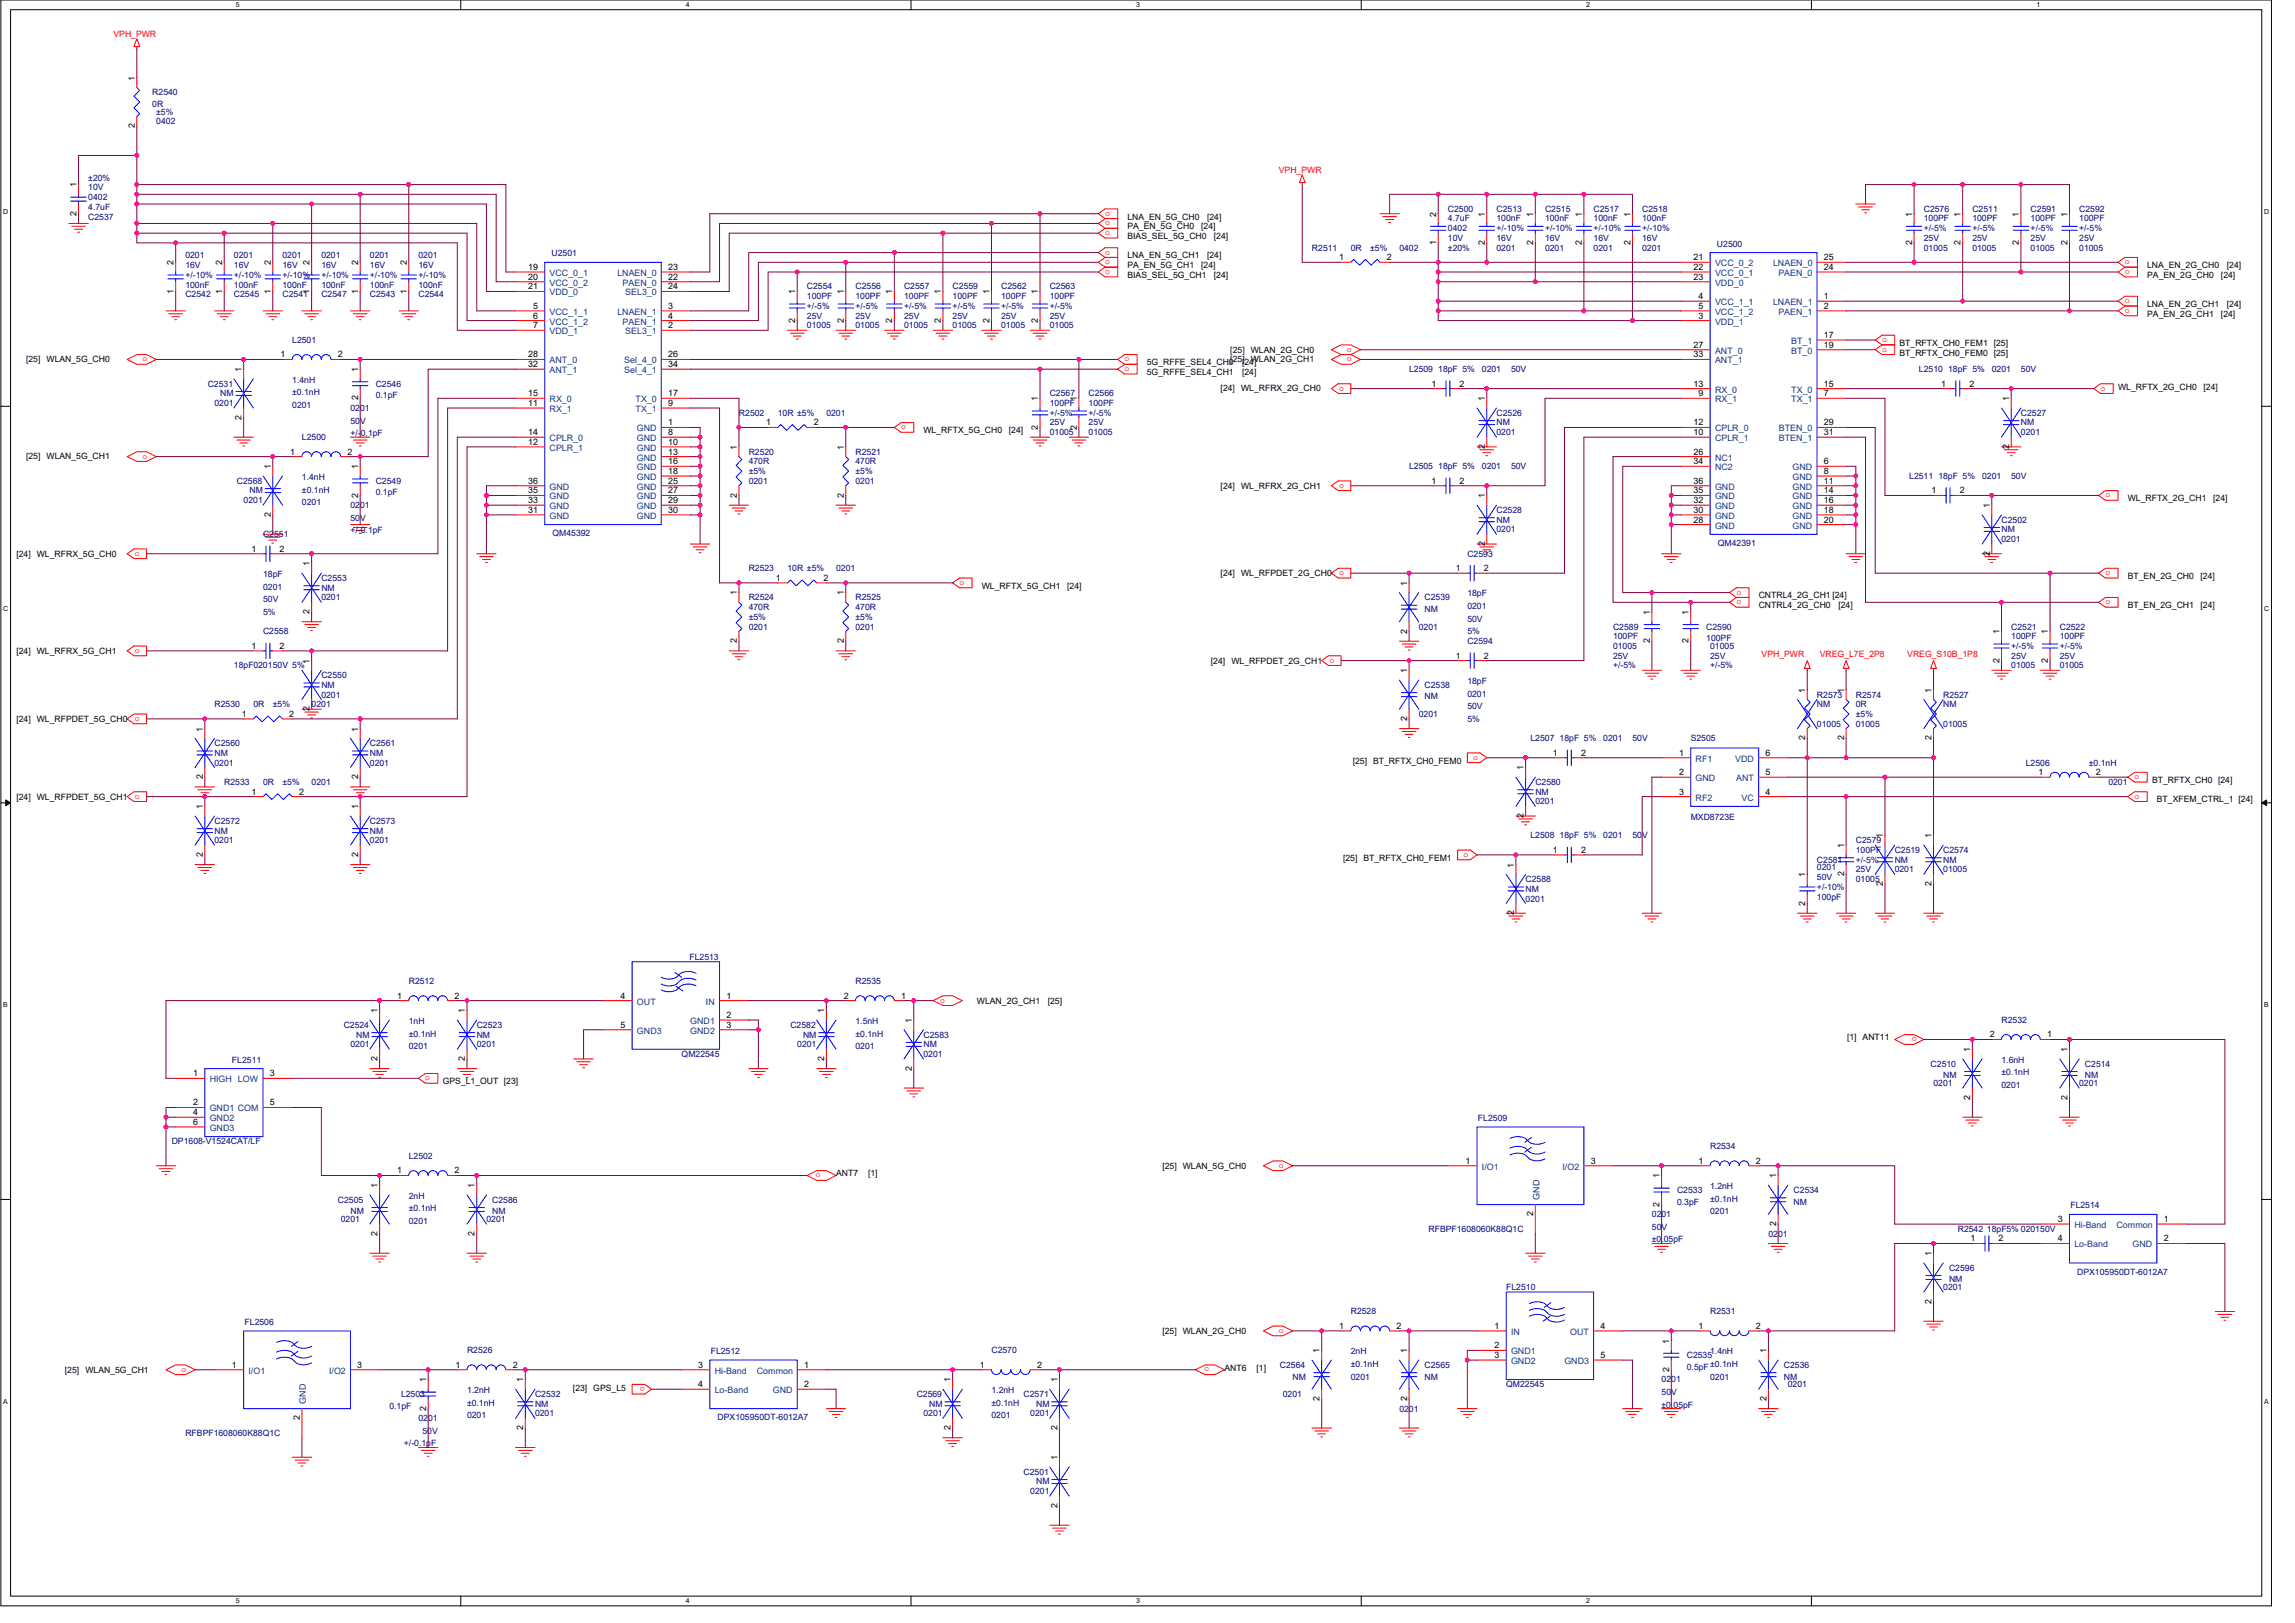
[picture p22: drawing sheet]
<svg xmlns="http://www.w3.org/2000/svg" width="420mm" height="297mm" viewBox="0 0 420 297" stroke-linecap="round" stroke-linejoin="round" font-family="sans-serif">
<defs><g id="words">
<g font-size="1.6" fill="#f00">
<text x="20.8" y="6.8">VPH_PWR</text>
<text x="234.1" y="31.6">VPH_PWR</text>
<text x="202.3" y="39.5">o</text>
<text x="202.3" y="41.3">o</text>
<text x="202.3" y="43">o</text>
<text x="202.3" y="46.6">o</text>
<text x="202.3" y="48.4">o</text>
<text x="202.3" y="50.1">o</text>
<text x="389" y="48.4">o</text>
<text x="389" y="50.1">o</text>
<text x="389" y="55.5">o</text>
<text x="389" y="57.3">o</text>
<text x="246.6" y="64.4">o</text>
<text x="344.6" y="62.6">o</text>
<text x="344.6" y="64.4">o</text>
<text x="26.1" y="66.1">o</text>
<text x="205.9" y="66.1">o</text>
<text x="205.9" y="67.9">o</text>
<text x="245.2" y="71.5">o</text>
<text x="246.6" y="66.1">o</text>
<text x="384.6" y="71.5">o</text>
<text x="26.1" y="83.9">o</text>
<text x="165" y="78.6">o</text>
<text x="245.2" y="89.3">o</text>
<text x="385.5" y="91">o</text>
<text x="24.7" y="101.7">o</text>
<text x="175.7" y="107">o</text>
<text x="245.2" y="105.3">o</text>
<text x="385.5" y="105.3">o</text>
<text x="317.9" y="110.6">o</text>
<text x="317.9" y="108.8">o</text>
<text x="385.5" y="110.6">o</text>
<text x="24.7" y="119.5">o</text>
<text x="243.4" y="121.3">o</text>
<text x="322.5" y="120.2">VPH_PWR</text>
<text x="333.2" y="120.2">VREG_L7E_2P8</text>
<text x="349.2" y="120.2">VREG_S10B_1P8</text>
<text x="24.7" y="131.9">o</text>
<text x="269.7" y="139">o</text>
<text x="390.8" y="142.6">o</text>
<text x="24.7" y="146.2">o</text>
<text x="390.8" y="146.2">o</text>
<text x="267.9" y="156.8">o</text>
<text x="172.1" y="183.5">o</text>
<text x="351" y="189.8" transform="rotate(180 351 189.8)">o</text>
<text x="77.9" y="197.7">o</text>
<text x="150.2" y="214.7" transform="rotate(180 150.2 214.7)">o</text>
<text x="234.1" y="213.7">o</text>
<text x="234.1" y="243.9">o</text>
<text x="33.2" y="251.1">o</text>
<text x="221.3" y="250.3" transform="rotate(180 221.3 250.3)">o</text>
<text x="118" y="253.8" transform="rotate(180 118 253.8)">o</text>
</g>
<g font-size="1.6">
<text x="24.7" y="14.8" transform="rotate(-90 24.7 14.8)">1</text>
<text x="24.7" y="23.5" transform="rotate(-90 24.7 23.5)">2</text>
<text x="14" y="34.3" transform="rotate(-90 14 34.3)">1</text>
<text x="14" y="39.5" transform="rotate(-90 14 39.5)">2</text>
<text x="206.4" y="40.2">LNA_EN_5G_CH0</text>
<text x="206.4" y="42">PA_EN_5G_CH0</text>
<text x="219.9" y="42">[24]</text>
<text x="221" y="40.2">[24]</text>
<text x="262.9" y="39.6" transform="rotate(-90 262.9 39.6)">2</text>
<text x="271.8" y="39.6" transform="rotate(-90 271.8 39.6)">1</text>
<text x="280.7" y="39.6" transform="rotate(-90 280.7 39.6)">1</text>
<text x="289.6" y="39.6" transform="rotate(-90 289.6 39.6)">1</text>
<text x="298.5" y="39.6" transform="rotate(-90 298.5 39.6)">1</text>
<text x="350" y="39.6" transform="rotate(-90 350 39.6)">1</text>
<text x="358.9" y="39.6" transform="rotate(-90 358.9 39.6)">1</text>
<text x="369.6" y="39.6" transform="rotate(-90 369.6 39.6)">1</text>
<text x="378.5" y="39.6" transform="rotate(-90 378.5 39.6)">1</text>
<text x="206.4" y="43.7">BIAS_SEL_5G_CH0</text>
<text x="206.4" y="47.3">LNA_EN_5G_CH1</text>
<text x="221" y="47.3">[24]</text>
<text x="222.2" y="43.7">[24]</text>
<text x="245.2" y="47.6">1</text>
<text x="253.9" y="47.6">2</text>
<text x="262.9" y="44.8" transform="rotate(-90 262.9 44.8)">1</text>
<text x="271.8" y="44.8" transform="rotate(-90 271.8 44.8)">2</text>
<text x="280.7" y="44.8" transform="rotate(-90 280.7 44.8)">2</text>
<text x="289.6" y="44.8" transform="rotate(-90 289.6 44.8)">2</text>
<text x="298.5" y="44.8" transform="rotate(-90 298.5 44.8)">2</text>
<text x="310.1" y="47.6">21</text>
<text x="333.9" y="47.6">25</text>
<text x="350" y="44.8" transform="rotate(-90 350 44.8)">2</text>
<text x="358.9" y="44.8" transform="rotate(-90 358.9 44.8)">2</text>
<text x="369.6" y="44.8" transform="rotate(-90 369.6 44.8)">2</text>
<text x="378.5" y="44.8" transform="rotate(-90 378.5 44.8)">2</text>
<text x="31.8" y="53.7" transform="rotate(-90 31.8 53.7)">1</text>
<text x="31.8" y="48.5" transform="rotate(-90 31.8 48.5)">2</text>
<text x="40.7" y="53.7" transform="rotate(-90 40.7 53.7)">1</text>
<text x="40.7" y="48.5" transform="rotate(-90 40.7 48.5)">2</text>
<text x="49.6" y="53.7" transform="rotate(-90 49.6 53.7)">1</text>
<text x="49.6" y="48.5" transform="rotate(-90 49.6 48.5)">2</text>
<text x="56.7" y="53.7" transform="rotate(-90 56.7 53.7)">1</text>
<text x="56.7" y="48.5" transform="rotate(-90 56.7 48.5)">2</text>
<text x="65.6" y="53.7" transform="rotate(-90 65.6 53.7)">1</text>
<text x="65.6" y="48.5" transform="rotate(-90 65.6 48.5)">2</text>
<text x="74.5" y="53.7" transform="rotate(-90 74.5 53.7)">1</text>
<text x="74.5" y="48.5" transform="rotate(-90 74.5 48.5)">2</text>
<text x="96.7" y="49.4">19</text>
<text x="96.7" y="51.2">20</text>
<text x="96.7" y="53">21</text>
<text x="122.3" y="51.2">22</text>
<text x="122.3" y="53">24</text>
<text x="122.3" y="49.4">23</text>
<text x="145.6" y="53.9" transform="rotate(-90 145.6 53.9)">1</text>
<text x="154.5" y="53.9" transform="rotate(-90 154.5 53.9)">1</text>
<text x="163.4" y="53.9" transform="rotate(-90 163.4 53.9)">1</text>
<text x="172.2" y="53.9" transform="rotate(-90 172.2 53.9)">1</text>
<text x="181.1" y="53.9" transform="rotate(-90 181.1 53.9)">1</text>
<text x="190" y="53.9" transform="rotate(-90 190 53.9)">1</text>
<text x="206.4" y="49.1">PA_EN_5G_CH1</text>
<text x="206.4" y="50.8">BIAS_SEL_5G_CH1</text>
<text x="219.9" y="49.1">[24]</text>
<text x="222.2" y="50.8">[24]</text>
<text x="310.1" y="49.4">22</text>
<text x="310.1" y="51.2">23</text>
<text x="333.9" y="49.4">24</text>
<text x="393.1" y="49.1">LNA_EN_2G_CH0</text>
<text x="393.1" y="50.8">PA_EN_2G_CH0</text>
<text x="406.6" y="50.8">[24]</text>
<text x="407.7" y="49.1">[24]</text>
<text x="97.6" y="56.5">5</text>
<text x="97.6" y="58.3">6</text>
<text x="122.3" y="58.3">4</text>
<text x="122.3" y="56.5">3</text>
<text x="145.6" y="59.1" transform="rotate(-90 145.6 59.1)">2</text>
<text x="154.5" y="59.1" transform="rotate(-90 154.5 59.1)">2</text>
<text x="163.4" y="59.1" transform="rotate(-90 163.4 59.1)">2</text>
<text x="172.2" y="59.1" transform="rotate(-90 172.2 59.1)">2</text>
<text x="181.1" y="59.1" transform="rotate(-90 181.1 59.1)">2</text>
<text x="190" y="59.1" transform="rotate(-90 190 59.1)">2</text>
<text x="310.9" y="58.3">3</text>
<text x="310.9" y="54.7">4</text>
<text x="310.9" y="56.5">5</text>
<text x="333.9" y="56.5">2</text>
<text x="333.9" y="54.7">1</text>
<text x="393.1" y="56.2">LNA_EN_2G_CH1</text>
<text x="393.1" y="58">PA_EN_2G_CH1</text>
<text x="406.6" y="58">[24]</text>
<text x="407.7" y="56.2">[24]</text>
<text x="51.4" y="65.4">1</text>
<text x="61.9" y="65.4">2</text>
<text x="96.7" y="65.4">28</text>
<text x="97.6" y="60.1">7</text>
<text x="122.3" y="60.1">2</text>
<text x="122.3" y="65.4">26</text>
<text x="225.2" y="64.5">[25] WLAN_2G_CH0</text>
<text x="310.1" y="63.6">27</text>
<text x="310.1" y="65.4">33</text>
<text x="333.9" y="61.8">17</text>
<text x="333.9" y="63.6">19</text>
<text x="347.8" y="63.3">BT_RFTX_CH0_FEM1 [25]</text>
<text x="347.8" y="65.1">BT_RFTX_CH0_FEM0 [25]</text>
<text x="4.8" y="66.3">[25] WLAN_5G_CH0</text>
<text x="44.2" y="68.1" transform="rotate(-90 44.2 68.1)">1</text>
<text x="65.6" y="68.1" transform="rotate(-90 65.6 68.1)">1</text>
<text x="96.7" y="67.2">32</text>
<text x="122.3" y="67.2">34</text>
<text x="210" y="66.8">5G_RFFE_SEL4_CH0</text>
<text x="210" y="68.6">5G_RFFE_SEL4_CH1</text>
<text x="223.5" y="71.6">[24] WL_RFRX_2G_CH0</text>
<text x="225.2" y="66.3">[25] WLAN_2G_CH1</text>
<text x="227.4" y="66.8">[24]</text>
<text x="227.4" y="68.6">[24]</text>
<text x="262.1" y="70.7">1</text>
<text x="267.2" y="70.7">2</text>
<text x="310.1" y="70.7">13</text>
<text x="333.9" y="70.7">15</text>
<text x="355.4" y="70.7">1</text>
<text x="360.6" y="70.7">2</text>
<text x="387.8" y="71.3">WL_RFTX_2G_CH0</text>
<text x="403.4" y="71.3">[24]</text>
<text x="44.2" y="76.8" transform="rotate(-90 44.2 76.8)">2</text>
<text x="65.6" y="73.3" transform="rotate(-90 65.6 73.3)">2</text>
<text x="96.7" y="74.3">11</text>
<text x="96.7" y="72.5">15</text>
<text x="122.3" y="77.9">1</text>
<text x="122.3" y="74.3">9</text>
<text x="122.3" y="72.5">17</text>
<text x="140.3" y="77.9">1</text>
<text x="149" y="77.9">2</text>
<text x="190" y="73.4" transform="rotate(-90 190 73.4)">1</text>
<text x="197.1" y="73.4" transform="rotate(-90 197.1 73.4)">1</text>
<text x="271.8" y="73.4" transform="rotate(-90 271.8 73.4)">1</text>
<text x="310.1" y="77.9">12</text>
<text x="310.9" y="72.5">9</text>
<text x="333.9" y="77.9">29</text>
<text x="333.9" y="72.5">7</text>
<text x="367.8" y="73.4" transform="rotate(-90 367.8 73.4)">1</text>
<text x="53.1" y="83.2">1</text>
<text x="63.6" y="83.2">2</text>
<text x="96.7" y="81.4">12</text>
<text x="96.7" y="79.6">14</text>
<text x="122.3" y="79.6">8</text>
<text x="122.3" y="81.4">10</text>
<text x="122.3" y="83.2">13</text>
<text x="134.9" y="82.3" transform="rotate(-90 134.9 82.3)">1</text>
<text x="154.5" y="82.3" transform="rotate(-90 154.5 82.3)">1</text>
<text x="169.1" y="79.3">WL_RFTX_5G_CH0</text>
<text x="184.7" y="79.3">[24]</text>
<text x="190" y="78.6" transform="rotate(-90 190 78.6)">2</text>
<text x="197.1" y="78.6" transform="rotate(-90 197.1 78.6)">2</text>
<text x="271.8" y="82.2" transform="rotate(-90 271.8 82.2)">2</text>
<text x="310.1" y="79.6">10</text>
<text x="310.1" y="83.2">26</text>
<text x="333.9" y="79.6">31</text>
<text x="367.8" y="82.2" transform="rotate(-90 367.8 82.2)">2</text>
<text x="4.8" y="84.1">[25] WLAN_5G_CH1</text>
<text x="49.6" y="85.9" transform="rotate(-90 49.6 85.9)">1</text>
<text x="65.6" y="85.9" transform="rotate(-90 65.6 85.9)">1</text>
<text x="96.7" y="88.5">36</text>
<text x="122.3" y="85">16</text>
<text x="122.3" y="86.7">18</text>
<text x="122.3" y="88.5">25</text>
<text x="223.5" y="89.4">[24] WL_RFRX_2G_CH1</text>
<text x="262.1" y="88.5">1</text>
<text x="267.2" y="88.5">2</text>
<text x="310.1" y="85">34</text>
<text x="310.1" y="88.5">36</text>
<text x="333.9" y="85">6</text>
<text x="333.9" y="86.7">8</text>
<text x="333.9" y="88.5">11</text>
<text x="49.6" y="94.6" transform="rotate(-90 49.6 94.6)">2</text>
<text x="65.6" y="91.1" transform="rotate(-90 65.6 91.1)">2</text>
<text x="96.7" y="93.9">31</text>
<text x="96.7" y="92.1">33</text>
<text x="96.7" y="90.3">35</text>
<text x="122.3" y="90.3">27</text>
<text x="122.3" y="92.1">29</text>
<text x="122.3" y="93.9">30</text>
<text x="134.9" y="91.1" transform="rotate(-90 134.9 91.1)">2</text>
<text x="154.5" y="91.1" transform="rotate(-90 154.5 91.1)">2</text>
<text x="271.8" y="91.2" transform="rotate(-90 271.8 91.2)">1</text>
<text x="310.1" y="95.6">28</text>
<text x="310.1" y="93.9">30</text>
<text x="310.1" y="92.1">32</text>
<text x="310.1" y="90.3">35</text>
<text x="333.9" y="90.3">14</text>
<text x="333.9" y="92.1">16</text>
<text x="333.9" y="93.9">18</text>
<text x="333.9" y="95.6">20</text>
<text x="353.6" y="90.3">1</text>
<text x="358.8" y="90.3">2</text>
<text x="364.3" y="93" transform="rotate(-90 364.3 93)">1</text>
<text x="389.5" y="91.7">WL_RFTX_2G_CH1</text>
<text x="405.2" y="91.7">[24]</text>
<text x="3" y="101.9">[24] WL_RFRX_5G_CH0</text>
<text x="46" y="101">1</text>
<text x="51.2" y="101">2</text>
<text x="271.8" y="99.9" transform="rotate(-90 271.8 99.9)">2</text>
<text x="364.3" y="101.7" transform="rotate(-90 364.3 101.7)">2</text>
<text x="56.7" y="103.7" transform="rotate(-90 56.7 103.7)">1</text>
<text x="142" y="106.3">1</text>
<text x="150.8" y="106.3">2</text>
<text x="179.7" y="107.7">WL_RFTX_5G_CH1</text>
<text x="195.4" y="107.7">[24]</text>
<text x="223.5" y="105.4">[24] WL_RFPDET_2G_CH0</text>
<text x="257.6" y="107.2" transform="rotate(-90 257.6 107.2)">1</text>
<text x="266.5" y="104.5">1</text>
<text x="271.7" y="104.5">2</text>
<text x="389.5" y="106">BT_EN_2G_CH0</text>
<text x="402.9" y="106">[24]</text>
<text x="56.7" y="112.4" transform="rotate(-90 56.7 112.4)">2</text>
<text x="134.9" y="109" transform="rotate(-90 134.9 109)">1</text>
<text x="154.5" y="109" transform="rotate(-90 154.5 109)">1</text>
<text x="302" y="112.5" transform="rotate(-90 302 112.5)">1</text>
<text x="309.1" y="112.5" transform="rotate(-90 309.1 112.5)">1</text>
<text x="322" y="111.3">CNTRL4_2G_CH0</text>
<text x="322" y="109.5">CNTRL4_2G_CH1 [24]</text>
<text x="336.6" y="111.3">[24]</text>
<text x="389.5" y="111.3">BT_EN_2G_CH1</text>
<text x="402.9" y="111.3">[24]</text>
<text x="3" y="119.7">[24] WL_RFRX_5G_CH1</text>
<text x="46" y="118.7">1</text>
<text x="51.2" y="118.7">2</text>
<text x="134.9" y="117.7" transform="rotate(-90 134.9 117.7)">2</text>
<text x="154.5" y="117.7" transform="rotate(-90 154.5 117.7)">2</text>
<text x="257.6" y="116" transform="rotate(-90 257.6 116)">2</text>
<text x="302" y="117.7" transform="rotate(-90 302 117.7)">2</text>
<text x="309.1" y="117.7" transform="rotate(-90 309.1 117.7)">2</text>
<text x="366" y="116.1" transform="rotate(-90 366 116.1)">1</text>
<text x="374.9" y="116.1" transform="rotate(-90 374.9 116.1)">1</text>
<text x="56.7" y="121.4" transform="rotate(-90 56.7 121.4)">1</text>
<text x="221.7" y="121.4">[24] WL_RFPDET_2G_CH1</text>
<text x="257.6" y="123.2" transform="rotate(-90 257.6 123.2)">1</text>
<text x="266.5" y="120.5">1</text>
<text x="271.7" y="120.5">2</text>
<text x="366" y="121.3" transform="rotate(-90 366 121.3)">2</text>
<text x="374.9" y="121.3" transform="rotate(-90 374.9 121.3)">2</text>
<text x="44.2" y="131.2">1</text>
<text x="53" y="131.2">2</text>
<text x="56.7" y="130.2" transform="rotate(-90 56.7 130.2)">2</text>
<text x="257.6" y="132" transform="rotate(-90 257.6 132)">2</text>
<text x="330.5" y="126.8" transform="rotate(-90 330.5 126.8)">1</text>
<text x="337.6" y="126.8" transform="rotate(-90 337.6 126.8)">1</text>
<text x="353.6" y="126.8" transform="rotate(-90 353.6 126.8)">1</text>
<text x="3" y="132.1">[24] WL_RFPDET_5G_CH0</text>
<text x="37.1" y="133.9" transform="rotate(-90 37.1 133.9)">1</text>
<text x="65.6" y="133.9" transform="rotate(-90 65.6 133.9)">1</text>
<text x="330.5" y="135.5" transform="rotate(-90 330.5 135.5)">2</text>
<text x="337.6" y="135.5" transform="rotate(-90 337.6 135.5)">2</text>
<text x="353.6" y="135.5" transform="rotate(-90 353.6 135.5)">2</text>
<text x="37.1" y="142.6" transform="rotate(-90 37.1 142.6)">2</text>
<text x="65.6" y="142.6" transform="rotate(-90 65.6 142.6)">2</text>
<text x="247.7" y="139.7">[25] BT_RFTX_CH0_FEM0</text>
<text x="278.9" y="141" transform="rotate(-90 278.9 141)">1</text>
<text x="284.3" y="138.3">1</text>
<text x="289.4" y="138.3">2</text>
<text x="307.4" y="138.3">1</text>
<text x="307.4" y="141.9">2</text>
<text x="323.2" y="141.9">5</text>
<text x="323.2" y="138.3">6</text>
<text x="373.2" y="141.9">1</text>
<text x="383.7" y="141.9">2</text>
<text x="394" y="143.3">BT_RFTX_CH0 [24]</text>
<text x="3" y="146.3">[24] WL_RFPDET_5G_CH1</text>
<text x="37.1" y="148.1" transform="rotate(-90 37.1 148.1)">1</text>
<text x="46" y="145.4">1</text>
<text x="54.7" y="145.4">2</text>
<text x="65.6" y="148.1" transform="rotate(-90 65.6 148.1)">1</text>
<text x="278.9" y="149.7" transform="rotate(-90 278.9 149.7)">2</text>
<text x="307.4" y="145.4">3</text>
<text x="323.2" y="145.4">4</text>
<text x="394.9" y="146.9">BT_XFEM_CTRL_1 [24]</text>
<text x="337.6" y="155.2" transform="rotate(-90 337.6 155.2)">1</text>
<text x="344.7" y="153.4" transform="rotate(-90 344.7 153.4)">1</text>
<text x="353.6" y="153.4" transform="rotate(-90 353.6 153.4)">1</text>
<text x="37.1" y="156.8" transform="rotate(-90 37.1 156.8)">2</text>
<text x="65.6" y="156.8" transform="rotate(-90 65.6 156.8)">2</text>
<text x="245.9" y="157.5">[25] BT_RFTX_CH0_FEM1</text>
<text x="277.1" y="158.8" transform="rotate(-90 277.1 158.8)">1</text>
<text x="284.3" y="156.1">1</text>
<text x="289.4" y="156.1">2</text>
<text x="330.5" y="160.5" transform="rotate(-90 330.5 160.5)">1</text>
<text x="337.6" y="160.4" transform="rotate(-90 337.6 160.4)">2</text>
<text x="277.1" y="167.5" transform="rotate(-90 277.1 167.5)">2</text>
<text x="330.5" y="165.7" transform="rotate(-90 330.5 165.7)">2</text>
<text x="344.7" y="162.2" transform="rotate(-90 344.7 162.2)">2</text>
<text x="353.6" y="162.2" transform="rotate(-90 353.6 162.2)">2</text>
<text x="69.1" y="185.4" transform="rotate(-90 69.1 185.4)">1</text>
<text x="72.7" y="182.8">1</text>
<text x="83.2" y="182.8">2</text>
<text x="85.1" y="185.4" transform="rotate(-90 85.1 185.4)">1</text>
<text x="113.6" y="182.8">4</text>
<text x="133" y="182.8">1</text>
<text x="150.9" y="185.4" transform="rotate(-90 150.9 185.4)">1</text>
<text x="154.5" y="182.8">2</text>
<text x="165" y="182.8">1</text>
<text x="178.8" y="183.7">WLAN_2G_CH1</text>
<text x="191.8" y="183.7">[25]</text>
<text x="113.6" y="188.1">5</text>
<text x="133" y="188.1">3</text>
<text x="133" y="186.3">2</text>
<text x="166.9" y="187.2" transform="rotate(-90 166.9 187.2)">1</text>
<text x="338.1" y="190.4">[1] ANT11</text>
<text x="364.3" y="189.9">2</text>
<text x="374.8" y="189.9">1</text>
<text x="35.4" y="197">1</text>
<text x="49.4" y="197">3</text>
<text x="69.1" y="194.2" transform="rotate(-90 69.1 194.2)">2</text>
<text x="85.1" y="194.2" transform="rotate(-90 85.1 194.2)">2</text>
<text x="150.9" y="194.2" transform="rotate(-90 150.9 194.2)">2</text>
<text x="166.9" y="196" transform="rotate(-90 166.9 196)">2</text>
<text x="360.7" y="192.6" transform="rotate(-90 360.7 192.6)">1</text>
<text x="378.5" y="192.6" transform="rotate(-90 378.5 192.6)">1</text>
<text x="35.4" y="202.3">2</text>
<text x="49.4" y="202.3">5</text>
<text x="81.1" y="198.4">GPS_L1_OUT [23]</text>
<text x="360.7" y="201.3" transform="rotate(-90 360.7 201.3)">2</text>
<text x="378.5" y="201.3" transform="rotate(-90 378.5 201.3)">2</text>
<text x="35.4" y="204.1">4</text>
<text x="35.4" y="205.9">6</text>
<text x="72.7" y="214.8">1</text>
<text x="83.2" y="214.8">2</text>
<text x="153.1" y="215.3">ANT7</text>
<text x="158.9" y="215.3">[1]</text>
<text x="212.8" y="213.9">[25] WLAN_5G_CH0</text>
<text x="268.3" y="213">1</text>
<text x="291.2" y="213">3</text>
<text x="303.8" y="215.7" transform="rotate(-90 303.8 215.7)">1</text>
<text x="310.9" y="213">1</text>
<text x="321.4" y="213">2</text>
<text x="325.2" y="215.7" transform="rotate(-90 325.2 215.7)">1</text>
<text x="69.1" y="217.4" transform="rotate(-90 69.1 217.4)">1</text>
<text x="86.9" y="217.4" transform="rotate(-90 86.9 217.4)">1</text>
<text x="303.8" y="220.9" transform="rotate(-90 303.8 220.9)">2</text>
<text x="69.1" y="226.2" transform="rotate(-90 69.1 226.2)">2</text>
<text x="86.9" y="226.2" transform="rotate(-90 86.9 226.2)">2</text>
<text x="280.7" y="222.6" transform="rotate(-90 280.7 222.6)">2</text>
<text x="325.2" y="224.4" transform="rotate(-90 325.2 224.4)">2</text>
<text x="360.7" y="227.2">1</text>
<text x="365.9" y="227.2">2</text>
<text x="376.7" y="223.6">3</text>
<text x="376.7" y="227.2">4</text>
<text x="396.1" y="227.2">2</text>
<text x="396.1" y="223.6">1</text>
<text x="353.6" y="229.9" transform="rotate(-90 353.6 229.9)">1</text>
<text x="353.6" y="238.6" transform="rotate(-90 353.6 238.6)">2</text>
<text x="212.8" y="244.1">[25] WLAN_2G_CH0</text>
<text x="245.2" y="243.2">1</text>
<text x="255.7" y="243.2">2</text>
<text x="273.6" y="243.2">1</text>
<text x="293" y="243.2">4</text>
<text x="305.6" y="245.9" transform="rotate(-90 305.6 245.9)">1</text>
<text x="310.9" y="243.2">1</text>
<text x="321.4" y="243.2">2</text>
<text x="11.9" y="251.2">[25] WLAN_5G_CH1</text>
<text x="42.5" y="250.3">1</text>
<text x="65.4" y="250.3">3</text>
<text x="83.4" y="250.3">1</text>
<text x="93.9" y="250.3">2</text>
<text x="127.8" y="250.3">3</text>
<text x="147.2" y="250.3">1</text>
<text x="179.4" y="250.3">1</text>
<text x="189.9" y="250.3">2</text>
<text x="224.2" y="250.9">ANT6</text>
<text x="230" y="250.9">[1]</text>
<text x="241.6" y="247.7" transform="rotate(-90 241.6 247.7)">1</text>
<text x="257.6" y="247.7" transform="rotate(-90 257.6 247.7)">1</text>
<text x="273.6" y="248.5">3</text>
<text x="273.6" y="246.8">2</text>
<text x="293" y="248.5">5</text>
<text x="305.6" y="251.1" transform="rotate(-90 305.6 251.1)">2</text>
<text x="323.4" y="247.7" transform="rotate(-90 323.4 247.7)">1</text>
<text x="78" y="253" transform="rotate(-90 78 253)">1</text>
<text x="95.8" y="253" transform="rotate(-90 95.8 253)">1</text>
<text x="104.9" y="254.6">[23] GPS_L5</text>
<text x="127.8" y="253.9">4</text>
<text x="147.2" y="253.9">2</text>
<text x="174" y="253" transform="rotate(-90 174 253)">1</text>
<text x="193.6" y="253" transform="rotate(-90 193.6 253)">1</text>
<text x="241.6" y="256.4" transform="rotate(-90 241.6 256.4)">2</text>
<text x="257.6" y="256.4" transform="rotate(-90 257.6 256.4)">2</text>
<text x="323.4" y="256.4" transform="rotate(-90 323.4 256.4)">2</text>
<text x="54.9" y="260" transform="rotate(-90 54.9 260)">2</text>
<text x="78" y="258.2" transform="rotate(-90 78 258.2)">2</text>
<text x="95.8" y="261.7" transform="rotate(-90 95.8 261.7)">2</text>
<text x="174" y="261.7" transform="rotate(-90 174 261.7)">2</text>
<text x="193.6" y="261.7" transform="rotate(-90 193.6 261.7)">2</text>
<text x="193.6" y="267.2" transform="rotate(-90 193.6 267.2)">1</text>
<text x="193.6" y="276" transform="rotate(-90 193.6 276)">2</text>
</g>
<g font-size="1.6" fill="#000080">
<text x="27.9" y="17.4">R2540</text>
<text x="27.9" y="19.6">0R</text>
<text x="28.6" y="21">±5%</text>
<text x="28.6" y="22.8">0402</text>
<text x="16.2" y="34.8">10V</text>
<text x="16.2" y="33.1">±20%</text>
<text x="16.2" y="40.2">C2537</text>
<text x="16.2" y="38.4">4.7uF</text>
<text x="16.2" y="36.6">0402</text>
<text x="265.1" y="38.8">C2500</text>
<text x="265.1" y="40.5">4.7uF</text>
<text x="274" y="38.8">C2513</text>
<text x="274" y="40.5">100nF</text>
<text x="282.9" y="38.8">C2515</text>
<text x="282.9" y="40.5">100nF</text>
<text x="291.8" y="38.8">C2517</text>
<text x="291.8" y="40.5">100nF</text>
<text x="300.6" y="38.8">C2518</text>
<text x="300.6" y="40.5">100nF</text>
<text x="352.2" y="38.8">C2576</text>
<text x="352.2" y="40.5">100PF</text>
<text x="361.1" y="38.8">C2511</text>
<text x="361.1" y="40.5">100PF</text>
<text x="371.8" y="38.8">C2591</text>
<text x="371.8" y="40.5">100PF</text>
<text x="380.7" y="38.8">C2592</text>
<text x="380.7" y="40.5">100PF</text>
<text x="33.9" y="47.3">0201</text>
<text x="42.8" y="47.3">0201</text>
<text x="51.7" y="47.3">0201</text>
<text x="58.8" y="47.3">0201</text>
<text x="67.7" y="47.3">0201</text>
<text x="76.6" y="47.3">0201</text>
<text x="101" y="46.9">U2501</text>
<text x="240.2" y="45.9">R2511</text>
<text x="247.3" y="45.9">0R</text>
<text x="250.9" y="45.9">±5%</text>
<text x="256.2" y="45.9">0402</text>
<text x="265.1" y="42.3">0402</text>
<text x="265.1" y="44.1">10V</text>
<text x="265.1" y="45.9">±20%</text>
<text x="274" y="45.9">0201</text>
<text x="274" y="44.1">16V</text>
<text x="274" y="42.3">+/-10%</text>
<text x="282.9" y="45.9">0201</text>
<text x="282.9" y="44.1">16V</text>
<text x="282.9" y="42.3">+/-10%</text>
<text x="291.8" y="45.9">0201</text>
<text x="291.8" y="44.1">16V</text>
<text x="291.8" y="42.3">+/-10%</text>
<text x="300.6" y="45.9">0201</text>
<text x="300.6" y="44.1">16V</text>
<text x="300.6" y="42.3">+/-10%</text>
<text x="314.3" y="45.1">U2500</text>
<text x="352.2" y="45.9">01005</text>
<text x="352.2" y="44.1">25V</text>
<text x="352.2" y="42.3">+/-5%</text>
<text x="361.1" y="45.9">01005</text>
<text x="361.1" y="44.1">25V</text>
<text x="361.1" y="42.3">+/-5%</text>
<text x="371.8" y="45.9">01005</text>
<text x="371.8" y="44.1">25V</text>
<text x="371.8" y="42.3">+/-5%</text>
<text x="380.7" y="45.9">01005</text>
<text x="380.7" y="44.1">25V</text>
<text x="380.7" y="42.3">+/-5%</text>
<text x="33.9" y="52.6">100nF</text>
<text x="33.9" y="49.1">16V</text>
<text x="33.9" y="50.8">+/-10%</text>
<text x="42.8" y="52.6">100nF</text>
<text x="42.8" y="49.1">16V</text>
<text x="42.8" y="50.8">+/-10%</text>
<text x="51.7" y="52.6">100nF</text>
<text x="51.7" y="49.1">16V</text>
<text x="51.7" y="50.8">+/-10%</text>
<text x="58.8" y="52.6">100nF</text>
<text x="58.8" y="49.1">16V</text>
<text x="58.8" y="50.8">+/-10%</text>
<text x="67.7" y="52.6">100nF</text>
<text x="67.7" y="49.1">16V</text>
<text x="67.7" y="50.8">+/-10%</text>
<text x="76.6" y="52.6">100nF</text>
<text x="76.6" y="49.1">16V</text>
<text x="76.6" y="50.8">+/-10%</text>
<text x="147.7" y="53">C2554</text>
<text x="156.6" y="53">C2556</text>
<text x="165.5" y="53">C2557</text>
<text x="174.4" y="53">C2559</text>
<text x="183.3" y="53">C2562</text>
<text x="192.2" y="53">C2563</text>
<text x="33.9" y="54.4">C2542</text>
<text x="42.8" y="54.4">C2545</text>
<text x="51.7" y="54.4">C2541</text>
<text x="58.8" y="54.4">C2547</text>
<text x="67.7" y="54.4">C2543</text>
<text x="76.6" y="54.4">C2544</text>
<text x="147.7" y="54.8">100PF</text>
<text x="147.7" y="58.3">25V</text>
<text x="147.7" y="56.5">+/-5%</text>
<text x="156.6" y="54.8">100PF</text>
<text x="156.6" y="58.3">25V</text>
<text x="156.6" y="56.5">+/-5%</text>
<text x="165.5" y="54.8">100PF</text>
<text x="165.5" y="58.3">25V</text>
<text x="165.5" y="56.5">+/-5%</text>
<text x="174.4" y="54.8">100PF</text>
<text x="174.4" y="58.3">25V</text>
<text x="174.4" y="56.5">+/-5%</text>
<text x="183.3" y="54.8">100PF</text>
<text x="183.3" y="58.3">25V</text>
<text x="183.3" y="56.5">+/-5%</text>
<text x="192.2" y="54.8">100PF</text>
<text x="192.2" y="58.3">25V</text>
<text x="192.2" y="56.5">+/-5%</text>
<text x="53.5" y="62.8">L2501</text>
<text x="147.7" y="60.1">01005</text>
<text x="156.6" y="60.1">01005</text>
<text x="165.5" y="60.1">01005</text>
<text x="174.4" y="60.1">01005</text>
<text x="183.3" y="60.1">01005</text>
<text x="192.2" y="60.1">01005</text>
<text x="38" y="70.8">C2531</text>
<text x="53.5" y="70">1.4nH</text>
<text x="68.8" y="70.8">C2546</text>
<text x="258" y="68.1">L2509</text>
<text x="263.3" y="68.1">18pF 5%</text>
<text x="271.3" y="68.1">0201</text>
<text x="276.6" y="68.1">50V</text>
<text x="351.3" y="68.1">L2510</text>
<text x="356.6" y="68.1">18pF 5%</text>
<text x="364.6" y="68.1">0201</text>
<text x="370" y="68.1">50V</text>
<text x="39.3" y="74.3">0201</text>
<text x="40.3" y="72.5">NM</text>
<text x="53.5" y="72.4">±0.1nH</text>
<text x="53.5" y="74.7">0201</text>
<text x="64.2" y="75.2">0201</text>
<text x="64.2" y="77.5">50V</text>
<text x="68.8" y="72.9">0.1pF</text>
<text x="135.3" y="76.1">R2502</text>
<text x="142.4" y="76.1">10R ±5%</text>
<text x="151.3" y="76.1">0201</text>
<text x="192.2" y="72.5">C2567</text>
<text x="192.2" y="74.3">100PF</text>
<text x="192.2" y="77.9">25V</text>
<text x="192.2" y="76.1">+/-5%</text>
<text x="199.3" y="72.5">C2566</text>
<text x="199.3" y="74.3">100PF</text>
<text x="199.3" y="77.9">25V</text>
<text x="199.3" y="76.1">+/-5%</text>
<text x="274" y="76.1">C2526</text>
<text x="274" y="77.9">NM</text>
<text x="370" y="76.1">C2527</text>
<text x="370" y="77.9">NM</text>
<text x="55.3" y="80.5">L2500</text>
<text x="64.2" y="79.8">+/-0.1pF</text>
<text x="137.1" y="83.2">R2520</text>
<text x="156.6" y="83.2">R2521</text>
<text x="192.2" y="79.7">01005</text>
<text x="199.3" y="79.7">01005</text>
<text x="274" y="79.7">0201</text>
<text x="370" y="79.7">0201</text>
<text x="43.4" y="88.5">C2568</text>
<text x="55.3" y="87.8">1.4nH</text>
<text x="68.8" y="88.5">C2549</text>
<text x="137.1" y="85">470R</text>
<text x="137.1" y="86.8">±5%</text>
<text x="137.1" y="88.5">0201</text>
<text x="156.6" y="85">470R</text>
<text x="156.6" y="86.8">±5%</text>
<text x="156.6" y="88.5">0201</text>
<text x="258" y="85.9">L2505</text>
<text x="263.3" y="85.9">18pF 5%</text>
<text x="271.3" y="85.9">0201</text>
<text x="276.6" y="85.9">50V</text>
<text x="349.5" y="87.7">L2511</text>
<text x="354.9" y="87.7">18pF 5%</text>
<text x="362.9" y="87.7">0201</text>
<text x="368.2" y="87.7">50V</text>
<text x="44.6" y="92.1">0201</text>
<text x="45.7" y="90.3">NM</text>
<text x="55.3" y="90.1">±0.1nH</text>
<text x="55.3" y="92.5">0201</text>
<text x="64.2" y="93">0201</text>
<text x="64.2" y="95.3">50V</text>
<text x="68.8" y="90.7">0.1pF</text>
<text x="274" y="93.9">C2528</text>
<text x="274" y="95.7">NM</text>
<text x="366.4" y="95.7">C2502</text>
<text x="48.2" y="98.3">C2551</text>
<text x="64.2" y="97.6">+/-0.1pF</text>
<text x="101.1" y="98.2">QM45392</text>
<text x="268.6" y="101.9">C2593</text>
<text x="274" y="97.4">0201</text>
<text x="314.5" y="99.9">QM42391</text>
<text x="366.4" y="97.4">NM</text>
<text x="366.4" y="99.2">0201</text>
<text x="48.2" y="105.6">18pF</text>
<text x="48.2" y="107.9">0201</text>
<text x="58.8" y="106.3">C2553</text>
<text x="137.1" y="104.5">R2523</text>
<text x="144.2" y="104.5">10R ±5%</text>
<text x="153.1" y="104.5">0201</text>
<text x="48.2" y="110.2">50V</text>
<text x="48.2" y="112.5">5%</text>
<text x="58.8" y="108.1">NM</text>
<text x="58.8" y="109.9">0201</text>
<text x="137.1" y="109.9">R2524</text>
<text x="137.1" y="111.7">470R</text>
<text x="137.1" y="113.4">±5%</text>
<text x="156.6" y="109.9">R2525</text>
<text x="156.6" y="111.7">470R</text>
<text x="156.6" y="113.4">±5%</text>
<text x="260.8" y="109.9">C2539</text>
<text x="260.8" y="112">NM</text>
<text x="268.6" y="109.2">18pF</text>
<text x="268.6" y="111.5">0201</text>
<text x="268.6" y="113.8">50V</text>
<text x="48.2" y="116.1">C2558</text>
<text x="137.1" y="115.2">0201</text>
<text x="156.6" y="115.2">0201</text>
<text x="259.7" y="115.2">0201</text>
<text x="268.6" y="117.9">C2594</text>
<text x="268.6" y="116.1">5%</text>
<text x="295.3" y="115.2">C2589</text>
<text x="295.3" y="117">100PF</text>
<text x="295.3" y="118.8">01005</text>
<text x="312.4" y="115.2">C2590</text>
<text x="312.4" y="117.3">100PF</text>
<text x="313.1" y="118.8">01005</text>
<text x="368.2" y="115.2">C2521</text>
<text x="368.2" y="117">100PF</text>
<text x="368.2" y="118.8">+/-5%</text>
<text x="377.1" y="115.2">C2522</text>
<text x="377.1" y="117">100PF</text>
<text x="377.1" y="118.8">+/-5%</text>
<text x="42.8" y="122.3">18pF020150V 5%</text>
<text x="58.8" y="124.1">C2550</text>
<text x="58.8" y="125.9">NM</text>
<text x="260.8" y="125.9">C2538</text>
<text x="268.6" y="125.2">18pF</text>
<text x="295.3" y="120.5">25V</text>
<text x="295.3" y="122.3">+/-5%</text>
<text x="313.1" y="120.5">25V</text>
<text x="313.1" y="122.3">+/-5%</text>
<text x="368.2" y="122.3">01005</text>
<text x="368.2" y="120.5">25V</text>
<text x="377.1" y="122.3">01005</text>
<text x="377.1" y="120.5">25V</text>
<text x="39.3" y="129.4">R2530</text>
<text x="46.4" y="129.4">0R</text>
<text x="49.9" y="129.4">±5%</text>
<text x="57.1" y="129.4">0201</text>
<text x="58.8" y="127.7">0201</text>
<text x="259.7" y="131.2">0201</text>
<text x="260.8" y="128">NM</text>
<text x="268.6" y="127.5">0201</text>
<text x="268.6" y="129.8">50V</text>
<text x="332.6" y="127.7">R2573</text>
<text x="332.6" y="129.4">NM</text>
<text x="339.8" y="127.7">R2574</text>
<text x="339.8" y="129.4">0R</text>
<text x="339.8" y="131.2">±5%</text>
<text x="355.8" y="127.7">R2527</text>
<text x="355.8" y="129.4">NM</text>
<text x="39.3" y="136.5">C2560</text>
<text x="67.7" y="136.5">C2561</text>
<text x="268.6" y="132.1">5%</text>
<text x="280.2" y="135.7">L2507</text>
<text x="285.5" y="135.7">18pF 5%</text>
<text x="293.5" y="135.7">0201</text>
<text x="298.9" y="135.7">50V</text>
<text x="309.5" y="135.7">S2505</text>
<text x="332.6" y="133">01005</text>
<text x="339.8" y="133">01005</text>
<text x="355.8" y="133">01005</text>
<text x="39.3" y="138.3">NM</text>
<text x="39.3" y="140.1">0201</text>
<text x="41.1" y="143.7">R2533</text>
<text x="48.2" y="143.7">0R</text>
<text x="51.7" y="143.7">±5%</text>
<text x="57.1" y="143.7">0201</text>
<text x="67.7" y="138.3">NM</text>
<text x="67.7" y="140.1">0201</text>
<text x="281.1" y="143.7">C2580</text>
<text x="370.9" y="140.1">L2506</text>
<text x="382.4" y="140.1">±0.1nH</text>
<text x="386" y="143.7">0201</text>
<text x="281.1" y="145.4">NM</text>
<text x="281.1" y="147.2">0201</text>
<text x="39.3" y="150.8">C2572</text>
<text x="39.3" y="152.5">NM</text>
<text x="39.3" y="154.3">0201</text>
<text x="67.7" y="150.8">C2573</text>
<text x="67.7" y="152.5">NM</text>
<text x="67.7" y="154.3">0201</text>
<text x="280.2" y="153.4">L2508</text>
<text x="285.5" y="153.4">18pF 5%</text>
<text x="293.5" y="153.4">0201</text>
<text x="298.9" y="153.4">50V</text>
<text x="309.5" y="150.1">MXD8723E</text>
<text x="339.8" y="154.3">C2579</text>
<text x="279.3" y="161.4">C2588</text>
<text x="332.6" y="157.9">C2581</text>
<text x="332.6" y="159.3">0201</text>
<text x="332.6" y="161.1">50V</text>
<text x="339.8" y="156.1">100PF</text>
<text x="339.8" y="161.4">01005</text>
<text x="339.8" y="159.7">25V</text>
<text x="339.8" y="157.9">+/-5%</text>
<text x="346.9" y="156.1">C2519</text>
<text x="346.9" y="157.9">NM</text>
<text x="346.9" y="159.7">0201</text>
<text x="355.8" y="156.1">C2574</text>
<text x="355.8" y="157.9">NM</text>
<text x="355.8" y="159.7">01005</text>
<text x="279.3" y="163.2">NM</text>
<text x="279.3" y="165">0201</text>
<text x="332.6" y="164.6">100pF</text>
<text x="332.6" y="162.9">+/-10%</text>
<text x="126.2" y="175.7">FL2513</text>
<text x="74.8" y="180.1">R2512</text>
<text x="156.6" y="180.1">R2535</text>
<text x="62.9" y="188.1">C2524</text>
<text x="64.2" y="191.7">0201</text>
<text x="65.2" y="189.9">NM</text>
<text x="74.8" y="187.4">1nH</text>
<text x="74.8" y="189.7">±0.1nH</text>
<text x="87.3" y="188.1">C2523</text>
<text x="87.3" y="189.9">NM</text>
<text x="87.3" y="191.7">0201</text>
<text x="144.7" y="188.1">C2582</text>
<text x="146" y="191.7">0201</text>
<text x="147" y="189.9">NM</text>
<text x="156.6" y="187.4">1.5nH</text>
<text x="156.6" y="189.7">±0.1nH</text>
<text x="169.1" y="189.9">C2583</text>
<text x="169.1" y="191.7">NM</text>
<text x="366.4" y="187.2">R2532</text>
<text x="42.5" y="194.5">FL2511</text>
<text x="74.8" y="192">0201</text>
<text x="124.8" y="193.4">QM22545</text>
<text x="156.6" y="192">0201</text>
<text x="169.1" y="193.4">0201</text>
<text x="353.5" y="195.2">C2510</text>
<text x="355.8" y="197.4">NM</text>
<text x="366.4" y="194.5">1.6nH</text>
<text x="366.4" y="196.8">±0.1nH</text>
<text x="381.7" y="195.2">C2514</text>
<text x="381.7" y="197.4">NM</text>
<text x="354" y="198.8">0201</text>
<text x="366.4" y="199.1">0201</text>
<text x="380.6" y="198.8">0201</text>
<text x="31.4" y="209.4">DP1608-V1524CAT/LF</text>
<text x="270.6" y="205.2">FL2509</text>
<text x="74.8" y="212.1">L2502</text>
<text x="313.1" y="210.3">R2534</text>
<text x="61.9" y="220.1">C2505</text>
<text x="74.8" y="219.4">2nH</text>
<text x="74.8" y="221.7">±0.1nH</text>
<text x="90.1" y="220.1">C2586</text>
<text x="307" y="218.3">C2533</text>
<text x="307" y="220.5">0.3pF</text>
<text x="313.1" y="217.6">1.2nH</text>
<text x="313.1" y="219.9">±0.1nH</text>
<text x="328.4" y="218.3">C2534</text>
<text x="328.4" y="220.5">NM</text>
<text x="379" y="221.2">FL2514</text>
<text x="62.4" y="223.7">0201</text>
<text x="64.2" y="222.2">NM</text>
<text x="74.8" y="224">0201</text>
<text x="89.1" y="223.7">0201</text>
<text x="90.1" y="222.2">NM</text>
<text x="261.5" y="225.4">RFBPF1608060K88Q1C</text>
<text x="302.4" y="222.8">0201</text>
<text x="302.4" y="225.1">50V</text>
<text x="302.4" y="227.4">±0.05pF</text>
<text x="313.1" y="222.2">0201</text>
<text x="323.8" y="226.3">0201</text>
<text x="358.4" y="225.4">R2542</text>
<text x="363.8" y="225.4">18pF5% 020150V</text>
<text x="356.8" y="232.6">C2596</text>
<text x="380.3" y="233.3">DPX105950DT-6012A7</text>
<text x="275.7" y="236.1">FL2510</text>
<text x="355.8" y="236.1">0201</text>
<text x="356.8" y="234.7">NM</text>
<text x="44.8" y="242.5">FL2506</text>
<text x="247.3" y="240.6">R2528</text>
<text x="313.1" y="240.6">R2531</text>
<text x="85.5" y="247.7">R2526</text>
<text x="130.1" y="247.8">FL2512</text>
<text x="181.5" y="247.7">C2570</text>
<text x="234.3" y="250.3">C2564</text>
<text x="247.3" y="247.8">2nH</text>
<text x="247.3" y="250.2">±0.1nH</text>
<text x="260.8" y="250.3">C2565</text>
<text x="308.8" y="248.6">C2535</text>
<text x="308.8" y="250.7">0.5pF</text>
<text x="313.1" y="247.8">1.4nH</text>
<text x="313.1" y="250.2">±0.1nH</text>
<text x="326.6" y="250.3">C2536</text>
<text x="71.3" y="257.8">0.1pF</text>
<text x="73.4" y="255.7">L2503</text>
<text x="85.5" y="255">1.2nH</text>
<text x="85.5" y="257.3">±0.1nH</text>
<text x="97.9" y="255.7">C2532</text>
<text x="97.9" y="257.4">NM</text>
<text x="167.8" y="255.7">C2569</text>
<text x="170.1" y="257.4">NM</text>
<text x="181.5" y="255">1.2nH</text>
<text x="181.5" y="257.3">±0.1nH</text>
<text x="187.4" y="255.7">C2571</text>
<text x="189.7" y="257.4">NM</text>
<text x="234.9" y="255.7">0201</text>
<text x="236.6" y="252.5">NM</text>
<text x="247.3" y="252.5">0201</text>
<text x="260.8" y="252.5">NM</text>
<text x="275.7" y="253.9">QM22545</text>
<text x="304.2" y="253">0201</text>
<text x="304.2" y="255.3">50V</text>
<text x="304.2" y="257.6">±0.05pF</text>
<text x="313.1" y="252.5">0201</text>
<text x="326.6" y="252.5">NM</text>
<text x="327.3" y="253.9">0201</text>
<text x="33.9" y="262.8">RFBPF1608060K88Q1C</text>
<text x="76.6" y="260.1">0201</text>
<text x="77.3" y="262.4">50V</text>
<text x="85.5" y="259.6">0201</text>
<text x="97.9" y="259.2">0201</text>
<text x="131.4" y="259.9">DPX105950DT-6012A7</text>
<text x="169.1" y="259.2">0201</text>
<text x="181.5" y="259.6">0201</text>
<text x="188.6" y="259.2">0201</text>
<text x="256.2" y="258.3">0201</text>
<text x="73.9" y="264.7">+/-0.1pF</text>
<text x="187.4" y="269.9">C2501</text>
<text x="188.6" y="273.5">0201</text>
<text x="189.7" y="271.7">NM</text>
</g>
<g font-size="1.6" fill="#004080">
<text x="100.6" y="50.5">VCC_0_1</text>
<text x="100.6" y="52.3">VCC_0_2</text>
<text x="113" y="50.5">LNAEN_0</text>
<text x="114" y="52.3">PAEN_0</text>
<text x="314" y="48.7">VCC_0_2</text>
<text x="314" y="50.5">VCC_0_1</text>
<text x="314" y="52.3">VDD_0</text>
<text x="324.6" y="48.7">LNAEN_0</text>
<text x="325.6" y="50.5">PAEN_0</text>
<text x="100.6" y="57.6">VCC_1_1</text>
<text x="100.6" y="59.4">VCC_1_2</text>
<text x="100.6" y="54.1">VDD_0</text>
<text x="113" y="57.6">LNAEN_1</text>
<text x="114" y="59.4">PAEN_1</text>
<text x="114.5" y="54.1">SEL3_0</text>
<text x="314" y="59.4">VDD_1</text>
<text x="314" y="55.8">VCC_1_1</text>
<text x="314" y="57.6">VCC_1_2</text>
<text x="324.6" y="55.8">LNAEN_1</text>
<text x="325.6" y="57.6">PAEN_1</text>
<text x="100.6" y="61.2">VDD_1</text>
<text x="114.5" y="61.2">SEL3_1</text>
<text x="314" y="64.7">ANT_0</text>
<text x="327.9" y="62.9">BT_1</text>
<text x="327.9" y="64.7">BT_0</text>
<text x="100.6" y="66.5">ANT_0</text>
<text x="100.6" y="68.3">ANT_1</text>
<text x="114.3" y="66.5">Sel_4_0</text>
<text x="114.3" y="68.3">Sel_4_1</text>
<text x="314" y="71.8">RX_0</text>
<text x="314" y="66.5">ANT_1</text>
<text x="327.9" y="71.8">TX_0</text>
<text x="100.6" y="75.4">RX_1</text>
<text x="100.6" y="73.6">RX_0</text>
<text x="116.4" y="75.4">TX_1</text>
<text x="116.4" y="73.6">TX_0</text>
<text x="314" y="73.6">RX_1</text>
<text x="327.9" y="73.6">TX_1</text>
<text x="100.6" y="82.5">CPLR_1</text>
<text x="100.6" y="80.7">CPLR_0</text>
<text x="116.6" y="79">GND</text>
<text x="116.6" y="80.7">GND</text>
<text x="116.6" y="82.5">GND</text>
<text x="314" y="80.7">CPLR_1</text>
<text x="314" y="79">CPLR_0</text>
<text x="325.7" y="79">BTEN_0</text>
<text x="325.7" y="80.7">BTEN_1</text>
<text x="100.6" y="89.6">GND</text>
<text x="116.6" y="84.3">GND</text>
<text x="116.6" y="86.1">GND</text>
<text x="116.6" y="87.8">GND</text>
<text x="116.6" y="89.6">GND</text>
<text x="314" y="84.3">NC1</text>
<text x="314" y="86.1">NC2</text>
<text x="314" y="89.6">GND</text>
<text x="328.2" y="86.1">GND</text>
<text x="328.2" y="87.8">GND</text>
<text x="328.2" y="89.6">GND</text>
<text x="100.6" y="95">GND</text>
<text x="100.6" y="93.2">GND</text>
<text x="100.6" y="91.4">GND</text>
<text x="116.6" y="91.4">GND</text>
<text x="116.6" y="93.2">GND</text>
<text x="116.6" y="95">GND</text>
<text x="314" y="95">GND</text>
<text x="314" y="93.2">GND</text>
<text x="314" y="91.4">GND</text>
<text x="328.2" y="91.4">GND</text>
<text x="328.2" y="93.2">GND</text>
<text x="328.2" y="95">GND</text>
<text x="314" y="96.7">GND</text>
<text x="328.2" y="96.7">GND</text>
<text x="310.4" y="139.4">RF1</text>
<text x="310.4" y="143">GND</text>
<text x="317.7" y="139.4">VDD</text>
<text x="317.8" y="143">ANT</text>
<text x="310.4" y="146.5">RF2</text>
<text x="318.8" y="146.5">VC</text>
<text x="116.6" y="183.9">OUT</text>
<text x="129.2" y="183.9">IN</text>
<text x="116.6" y="189.2">GND3</text>
<text x="126.4" y="189.2">GND2</text>
<text x="126.4" y="187.4">GND1</text>
<text x="38.4" y="203.4">GND1 COM</text>
<text x="38.4" y="198.1">HIGH LOW</text>
<text x="38.4" y="205.2">GND2</text>
<text x="38.4" y="207">GND3</text>
<text x="271.3" y="214.1">I/O1</text>
<text x="286.1" y="214.1">I/O2</text>
<text x="281.8" y="219.6" transform="rotate(-90 281.8 219.6)">GND</text>
<text x="379.8" y="224.7">Hi-Band</text>
<text x="387.5" y="224.7">Common</text>
<text x="379.8" y="228.3">Lo-Band</text>
<text x="390.4" y="228.3">GND</text>
<text x="276.6" y="244.3">IN</text>
<text x="287.5" y="244.3">OUT</text>
<text x="45.5" y="251.4">I/O1</text>
<text x="60.3" y="251.4">I/O2</text>
<text x="130.8" y="251.4">Hi-Band</text>
<text x="138.6" y="251.4">Common</text>
<text x="276.6" y="249.6">GND2</text>
<text x="276.6" y="247.9">GND1</text>
<text x="286.4" y="249.6">GND3</text>
<text x="56" y="256.9" transform="rotate(-90 56 256.9)">GND</text>
<text x="130.8" y="255">Lo-Band</text>
<text x="141.5" y="255">GND</text>
</g>
<g font-size="1.3">
<text x="43.1" y="1.3">5</text>
<text x="125.6" y="1.3">4</text>
<text x="208" y="1.3">3</text>
<text x="290.4" y="1.3">2</text>
<text x="372.8" y="1.3">1</text>
<text x=".6" y="39.2">D</text>
<text x="414.5" y="39.2">D</text>
<text x=".6" y="111.8">C</text>
<text x="414.5" y="111.8">C</text>
<text x=".6" y="184.4">B</text>
<text x="414.5" y="184.4">B</text>
<text x=".6" y="256.9">A</text>
<text x="414.5" y="256.9">A</text>
<text x="43.1" y="293.5">5</text>
<text x="125.6" y="293.5">4</text>
<text x="208" y="293.5">3</text>
<text x="290.4" y="293.5">2</text>
</g>
</g></defs>
<path d="M.2 0h415.7v293.9h-415.7zM1.9 1.8h412.2v290.3h-412.2z" fill="none" stroke="#000" stroke-width=".18"/>
<g fill="#fff">
<path d="M43.1 .2h.7v1.4h-.7z"/>
<path d="M43.1 292.3h.7v1.4h-.7z"/>
</g>
<path d="M84.4 0v1.8M84.4 292.1v1.8" fill="none" stroke="#000" stroke-width=".18"/>
<g fill="#fff">
<path d="M125.6 .2h.7v1.4h-.7z"/>
<path d="M125.6 292.3h.7v1.4h-.7z"/>
</g>
<path d="M166.8 0v1.8M166.8 292.1v1.8" fill="none" stroke="#000" stroke-width=".18"/>
<g fill="#fff">
<path d="M208 .2h.7v1.4h-.7z"/>
<path d="M208 292.3h.7v1.4h-.7z"/>
</g>
<path d="M249.2 0v1.8M249.2 292.1v1.8" fill="none" stroke="#000" stroke-width=".18"/>
<g fill="#fff">
<path d="M290.4 .2h.7v1.4h-.7z"/>
<path d="M290.4 292.3h.7v1.4h-.7z"/>
</g>
<path d="M331.6 0v1.8M331.6 292.1v1.8" fill="none" stroke="#000" stroke-width=".18"/>
<g fill="#fff">
<path d="M372.8 .2h.7v1.4h-.7z"/>
<path d="M.6 38.1h.9v1.4h-.9z"/>
<path d="M414.5 38.1h.9v1.4h-.9z"/>
<path d="M.6 110.6h.9v1.5h-.9z"/>
<path d="M414.5 110.6h.9v1.5h-.9z"/>
</g>
<path d="M.2 74.4h1.7M414.1 74.4h1.8" fill="none" stroke="#000" stroke-width=".18"/>
<g fill="#fff">
<path d="M.6 183.2h.8v1.4h-.8z"/>
<path d="M414.5 183.2h.9v1.4h-.9z"/>
</g>
<path d="M.2 146.9h1.7M414.1 146.9h1.8" fill="none" stroke="#000" stroke-width=".18"/>
<path d="M1 146.4l.9 .5-.9 .5zM414.1 146.9l.9-.5v1z" fill="#000" stroke="#000" stroke-width=".18"/>
<g fill="#fff">
<path d="M.6 255.8h.8v1.4h-.8z"/>
<path d="M414.5 255.8h.9v1.4h-.9z"/>
</g>
<path d="M.2 219.5h1.7M414.1 219.5h1.8" fill="none" stroke="#000" stroke-width=".18"/>
<g fill="none" stroke="#f00" stroke-width=".18">
<path d="M25.1 7.1l.5 1.4h-1.1zM25.1 8.5v.4M25.1 14.2v1.8M14.4 33.8v1.8M14.4 37.3v1.8M25.1 21.3v1.8M201.1 39.1l1.2-.9h2.3v1.8h-2.3zM238.4 32l.5 1.4h-1zM238.4 33.4v.4M252.6 39.1h3.6M253.2 39.6h2.5M263.3 39.1v1.8"/>
<path d="M272.2 39.1v1.8M281.1 39.1v1.8M290 39.1v1.8M298.9 39.1v1.8M339.8 37.3h3.5M340.3 37.9h2.5M340.8 38.4h1.5M341.4 38.9h.3M350.4 39.1v1.8M359.3 39.1v1.8M370 39.1v1.8M378.9 39.1v1.8"/>
<path d="M12.6 40.9h3.6M13.1 41.4h2.5M13.7 42h1.4M14.2 42.5h.4M30.4 56.9h3.5M30.9 57.4h2.5M31.4 58h1.5M32 58.5h.3M32.2 51.6v1.7M32.2 48v1.8M39.3 56.9h3.5M39.8 57.4h2.5"/>
<path d="M40.3 58h1.5M40.9 58.5h.3M41.1 51.6v1.7M41.1 48v1.8M48.2 56.9h3.5M48.7 57.4h2.5M49.2 58h1.5M49.8 58.5h.3M49.9 51.6v1.7M49.9 48v1.8M55.3 56.9h3.5M55.8 57.4h2.5"/>
<path d="M56.3 58h1.5M56.9 58.5h.3M57.1 51.6v1.7M57.1 48v1.8M64.2 56.9h3.5M64.7 57.4h2.5M65.2 58h1.5M65.8 58.5h.3M65.9 51.6v1.7M65.9 48v1.8M73.1 56.9h3.5M73.6 57.4h2.5"/>
<path d="M74.1 58h1.5M74.7 58.5h.3M74.8 51.6v1.7M74.8 48v1.8M94.4 56.9h5.3M94.4 58.7h5.3M94.4 49.8h5.3M94.4 51.6h5.3M94.4 53.3h5.3M121.1 56.9h5.3M121.1 58.7h5.3M121.1 51.6h5.3"/>
<path d="M121.1 49.8h5.3M121.1 53.3h5.3M146 53.3v1.8M146 56.9v1.8M154.8 53.3v1.8M154.8 56.9v1.8M163.7 53.3v1.8M163.7 56.9v1.8M172.6 53.3v1.8M172.6 56.9v1.8M181.5 53.3v1.8M181.5 56.9v1.8"/>
<path d="M190.4 53.3v1.8M190.4 56.9v1.8M201.1 42.7l1.2-.9h2.3v1.8h-2.3zM201.1 46.2l1.2-.9h2.3v1.8h-2.3zM201.1 49.8l1.2-.9h2.3v1.8h-2.3zM202.3 40h2.3v1.8h-2.3M202.3 47.1h2.3v1.8h-2.3M202.3 40l-1.2 .9 1.2 .9M202.3 47.1l-1.2 .9 1.2 .9M245.5 48h1.8M252.6 48h1.8M253.7 40.2h1.4"/>
<path d="M254.2 40.7h.4M263.3 42.7v1.7M272.2 42.7v1.7M281.1 42.7v1.7M290 42.7v1.7M298.9 42.7v1.7M307.8 58.7h5.3M307.8 55.1h5.3M307.8 56.9h5.3M307.8 48h5.3M307.8 49.8h5.3M307.8 51.6h5.3"/>
<path d="M332.6 55.1h5.4M332.6 56.9h5.4M332.6 49.8h5.4M332.6 48h5.4M350.4 42.7v1.7M359.3 42.7v1.7M370 42.7v1.7M378.9 42.7v1.7M387.8 48l1.2-.9h2.3v1.8h-2.3zM387.8 49.8l1.2-.9h2.3v1.8h-2.3zM387.8 55.1l1.2-.9h2.3v1.8h-2.3zM387.8 56.9l1.2-.9h2.3v1.8h-2.3z"/>
<path d="M23.3 65.8l1.8-.9h1.7l1.8 .9-1.8 .9h-1.7zM44.6 67.6v1.7M44.6 74.7v1.8M51.7 65.8h1.8M60.6 65.8h1.8M65.9 67.6v1.7M65.9 71.1v1.8M94.4 60.5h5.3M94.4 74.7h5.3M94.4 72.9h5.3M94.4 65.8h5.3M94.4 67.6h5.3"/>
<path d="M121.1 78.2h5.3M121.1 60.5h5.3M121.1 74.7h5.3M121.1 72.9h5.3M121.1 65.8h5.3M121.1 67.6h5.3M140.6 78.2h1.8M144.2 60.5h3.5M144.7 61h2.5M145.2 61.5h1.5M145.8 62.1h.3M147.7 78.2h1.8"/>
<path d="M153.1 60.5h3.5M153.6 61h2.5M154.1 61.5h1.5M154.7 62.1h.3M162 60.5h3.5M162.5 61h2.5M163 61.5h1.5M163.6 62.1h.3M163.7 78.2l1.3-.9h2.3v1.8h-2.3zM170.8 60.5h3.6M171.4 61h2.5M171.9 61.5h1.4"/>
<path d="M172.5 62.1h.3M179.7 60.5h3.6M180.3 61h2.5M180.8 61.5h1.4M181.3 62.1h.4M188.6 60.5h3.6M189.2 61h2.5M189.7 61.5h1.4M190.2 62.1h.4M190.4 72.9v1.8M190.4 76.5v1.7M197.5 72.9v1.8"/>
<path d="M197.5 76.5v1.7M204.6 65.8l1.3-.9h2.3v1.8h-2.3zM204.6 67.6l1.3-.9h2.3v1.8h-2.3zM243.7 64l1.8-.9h1.8l1.8 .9-1.8 .9h-1.8zM243.7 65.8l1.8-.9h1.8l1.8 .9-1.8 .9h-1.8zM243.7 71.1l1.3-.9h2.3v1.8h-2.3zM262.4 71.1h1.8M266 71.1h1.7M272.2 72.9v1.8M307.8 72.9h5.3M307.8 78.2h5.3M307.8 71.1h5.3"/>
<path d="M307.8 64h5.3M307.8 65.8h5.3M332.6 72.9h5.4M332.6 71.1h5.4M332.6 62.2h5.4M332.6 64h5.4M332.6 78.2h5.4M343.3 62.2l1.3-.9h2.3v1.8h-2.3zM343.3 64l1.3-.9h2.3v1.8h-2.3zM355.8 71.1h1.7M359.3 71.1h1.8M368.2 72.9v1.8"/>
<path d="M383.3 71.1l1.3-.9h2.3v1.8h-2.3zM23.3 83.6l1.8-.9h1.7l1.8 .9-1.8 .9h-1.7zM42.8 80h3.6M43.4 80.5h2.5M43.9 81.1h1.4M44.4 81.6h.4M48.2 97.8h3.5M48.7 98.3h2.5M49.2 98.8h1.5M49.8 99.4h.3M49.9 85.3v1.8M49.9 92.5v1.7"/>
<path d="M53.5 83.6h1.8M62.4 83.6h1.8M64.2 96h3.5M64.2 80h3.5M64.7 96.5h2.5M64.7 80.5h2.5M65.2 97.1h1.5M65.2 81.1h1.5M65.8 97.6h.3M65.8 81.6h.3M65.9 85.3v1.8M65.9 88.9v1.8"/>
<path d="M94.4 81.8h5.3M94.4 80h5.3M94.4 94.2h5.3M94.4 92.5h5.3M94.4 90.7h5.3M94.4 88.9h5.3M121.1 80h5.3M121.1 81.8h5.3M121.1 83.6h5.3M121.1 85.3h5.3M121.1 87.1h5.3M121.1 88.9h5.3"/>
<path d="M121.1 90.7h5.3M121.1 92.5h5.3M121.1 94.2h5.3M126.4 99.6h3.6M133.5 92.5h3.6M134 93h2.5M134.6 93.5h1.4M135.1 94.1h.4M135.3 81.8v1.8M135.3 88.9v1.8M153.1 92.5h3.5M153.6 93h2.5"/>
<path d="M154.1 93.5h1.5M154.7 94.1h.3M154.8 81.8v1.8M154.8 88.9v1.8M188.6 80h3.6M189.2 80.5h2.5M189.7 81.1h1.4M190.2 81.6h.4M195.7 80h3.6M196.3 80.5h2.5M196.8 81.1h1.4M197.3 81.6h.4"/>
<path d="M243.7 88.9l1.3-.9h2.3v1.8h-2.3zM262.4 88.9h1.8M266 88.9h1.7M270.4 81.8h3.6M270.4 99.6h3.6M270.9 82.3h2.5M271.5 82.8h1.4M272 83.4h.4M272.2 90.7v1.8M272.2 97.8v1.8M272.2 80v1.8M307.8 80h5.3"/>
<path d="M307.8 83.6h5.3M307.8 96h5.3M307.8 94.2h5.3M307.8 92.5h5.3M307.8 85.3h5.3M307.8 90.7h5.3M307.8 88.9h5.3M332.6 85.3h5.4M332.6 87.1h5.4M332.6 88.9h5.4M332.6 90.7h5.4M332.6 92.5h5.4"/>
<path d="M332.6 94.2h5.4M332.6 96h5.4M332.6 80h5.4M354 90.7h1.8M357.5 90.7h1.8M364.6 92.5v1.7M364.6 99.6v1.7M366.4 81.8h3.6M367 82.3h2.5M367.5 82.8h1.4M368 83.4h.4M368.2 80v1.8"/>
<path d="M384.2 90.7l1.3-.9h2.3v1.8h-2.3zM23.3 101.3l1.2-.8h2.3v1.7h-2.3zM23.3 119.1l1.2-.9h2.3v1.8h-2.3zM46.4 119.1h1.8M46.4 101.3h1.8M49.9 119.1h1.8M49.9 101.3h1.8M55.3 113.8h3.5M55.8 114.3h2.5M56.3 114.9h1.5M56.9 115.4h.3M57.1 103.1v1.8"/>
<path d="M57.1 110.2v1.8M87.3 101.3h3.5M87.8 101.9h2.5M88.3 102.4h1.5M88.9 103h.3M126.9 100.1h2.5M127.5 100.6h1.4M128 101.2h.3M133.5 119.1h3.6M134 119.7h2.5M135.3 108.5v1.7M135.3 115.6v1.7"/>
<path d="M142.4 106.7h1.8M149.5 106.7h1.8M153.1 119.1h3.5M153.6 119.7h2.5M154.8 108.5v1.7M154.8 115.6v1.7M174.4 106.7l1.3-.9h2.3v1.8h-2.3zM243.7 104.9l1.3-.9h2.3v1.8h-2.3zM256.2 117.3h3.5M256.7 117.9h2.5M257.2 118.4h1.5M257.8 119h.3"/>
<path d="M258 106.7v1.8M258 113.8v1.8M266.9 104.9h1.7M270.4 104.9h1.8M270.9 100.1h2.5M271.5 100.6h1.4M272 101.2h.4M302.4 112v1.8M302.4 115.6v1.7M304.2 101.3h3.6M304.7 101.9h2.5M305.3 102.4h1.4"/>
<path d="M305.8 103h.3M309.5 112v1.8M309.5 115.6v1.7M316.6 110.2l1.3-.9h2.3v1.8h-2.3zM316.6 108.5l1.3-.9h2.3v1.7h-2.3zM338 101.3h3.5M338.5 101.9h2.5M339 102.4h1.5M339.6 103h.3M362.9 101.3h3.5M363.4 101.9h2.5M363.9 102.4h1.5"/>
<path d="M364.5 103h.3M366.4 115.6v1.7M366.4 119.1v1.8M375.3 115.6v1.7M375.3 119.1v1.8M384.2 104.9l1.3-.9h2.3v1.8h-2.3zM384.2 110.2l1.3-.9h2.3v1.8h-2.3zM23.3 131.6l1.2-.9h2.3v1.8h-2.3zM37.5 133.4v1.7M44.6 131.6h1.8M51.7 131.6h1.8M55.3 129.8h3.5"/>
<path d="M55.8 130.3h2.5M56.3 130.9h1.5M56.9 131.4h.3M57.1 120.9v1.8M57.1 128v1.8M65.9 133.4v1.7M134.6 120.2h1.4M135.1 120.7h.4M154.1 120.2h1.5M154.7 120.7h.3M242 120.9l1.2-.9h2.3v1.8h-2.3zM256.2 133.3h3.5"/>
<path d="M256.7 133.9h2.5M257.2 134.4h1.5M257.8 135h.3M258 122.7v1.8M258 129.8v1.8M266.9 120.9h1.7M268.6 137.8h2.3l1.3 .9-1.3 .9h-2.3zM270.4 120.9h1.8M284.6 138.7h1.8M288.2 138.7h1.8M300.6 122.7h3.6M301.2 123.2h2.5"/>
<path d="M301.7 123.7h1.4M302.2 124.3h.4M304.2 138.7h5.3M307.8 122.7h3.5M308.3 123.2h2.5M308.8 123.7h1.4M309.4 124.3h.3M322 138.7h5.3M330.9 122.3v.4M330.9 126.2v1.8M330.9 133.3v1.8M330.9 120.9l.5 1.4h-1.1z"/>
<path d="M338 120.9l.5 1.4h-1.1zM338 122.3v.4M338 126.2v1.8M338 133.3v1.8M354 122.3v.4M354 126.2v1.8M354 133.3v1.8M354 120.9l.5 1.4h-1zM364.6 122.7h3.6M365.2 123.2h2.5M365.7 123.7h1.4M366.3 124.3h.3"/>
<path d="M373.5 122.7h3.6M374.1 123.2h2.5M374.6 123.7h1.4M375.1 124.3h.4M23.3 145.8l1.2-.9h2.3v1.8h-2.3zM35.7 144h3.6M35.7 158.2h3.6M36.2 144.5h2.5M36.2 158.8h2.5M36.8 145.1h1.4M36.8 159.3h1.4M37.3 145.6h.4"/>
<path d="M37.3 159.9h.4M37.5 140.5v1.7M37.5 147.6v1.8M37.5 154.7v1.8M46.4 145.8h1.8M53.5 145.8h1.8M64.2 144h3.5M64.2 158.2h3.5M64.7 144.5h2.5M64.7 158.8h2.5M65.2 145.1h1.5M65.2 159.3h1.5"/>
<path d="M65.8 145.6h.3M65.8 159.9h.3M65.9 140.5v1.7M65.9 147.6v1.8M65.9 154.7v1.8M266.9 155.6h2.3l1.2 .9-1.2 .9h-2.3zM277.5 149.4h3.6M277.5 158.2v1.8M278.1 149.9h2.5M278.6 150.4h1.4M279.1 151h.4M279.3 140.5v1.7"/>
<path d="M279.3 147.6v1.8M284.6 156.5h1.8M288.2 156.5h1.8M304.2 142.2h5.3M304.2 145.8h5.3M322 145.8h5.3M322 142.2h5.3M338 154.7v1.8M338 158.2v1.8M345.1 152.9v1.8M354 152.9v1.8M373.5 142.2h1.8"/>
<path d="M382.4 142.2h1.8M389.5 142.2l1.3-.8h2.3v1.7h-2.3zM389.5 145.8l1.3-.9h2.3v1.8h-2.3zM275.7 167.1h3.6M276.3 167.7h2.5M276.8 168.2h1.4M277.4 168.7h.3M277.5 165.4v1.7M300.6 167.1h3.6M301.2 167.7h2.5M301.7 168.2h1.4M302.2 168.7h.4"/>
<path d="M329.1 167.1h3.5M329.6 167.7h2.5M330.1 168.2h1.5M330.7 168.7h.3M330.9 160v1.8M330.9 163.6v1.8M336.2 167.1h3.6M336.7 167.7h2.5M337.3 168.2h1.4M337.8 168.7h.3M343.3 167.1h3.6M343.8 167.7h2.5"/>
<path d="M344.4 168.2h1.4M344.9 168.7h.4M345.1 160v1.8M352.2 167.1h3.6M352.7 167.7h2.5M353.3 168.2h1.4M353.8 168.7h.4M354 160v1.8M32.2 197.4h5.3M48.2 197.4h5.3M67.7 195.6h3.6M68.3 196.1h2.4"/>
<path d="M68.8 196.6h1.4M69.3 197.2h.4M69.5 184.9v1.8M69.5 192v1.8M73.1 183.1h1.7M76.6 197.4l1.3-.9h2.3v1.7h-2.3zM81.9 183.1h1.8M83.7 195.6h3.6M84.3 196.1h2.5M84.8 196.6h1.4M85.3 197.2h.4M85.5 184.9v1.8"/>
<path d="M85.5 192v1.8M105.1 193.8h3.5M105.6 194.3h2.5M106.1 194.9h1.5M106.7 195.4h.3M110.4 183.1h5.3M110.4 188.5h5.3M131.7 183.1h5.4M131.7 188.5h5.4M131.7 186.7h5.4M137.1 195.6h3.5M137.6 196.1h2.5"/>
<path d="M138.1 196.6h1.5M138.7 197.2h.3M149.5 195.6h3.6M150 196.1h2.5M150.6 196.6h1.4M151.1 197.2h.4M151.3 184.9v1.8M151.3 192v1.8M154.8 183.1h1.8M163.7 183.1h1.8M165.5 199.1h3.6M166 199.7h2.5"/>
<path d="M167.3 186.7v1.8M167.3 193.8v1.8M170.8 183.1l1.8-.9h1.8l1.8 .9-1.8 .9h-1.8zM346.9 190.2l1.7-.8h1.8l1.8 .8-1.8 .9h-1.8zM361.1 192v1.8M361.1 199.1v1.8M364.6 190.2h1.8M373.5 190.2h1.8M378.9 192v1.8M378.9 199.1v1.8M28.6 213.4h3.6M29.1 213.9h2.5"/>
<path d="M29.7 214.4h1.4M30.2 215h.4M32.2 202.7h5.3M32.2 204.5h5.3M32.2 206.2h5.3M48.2 202.7h5.3M69.5 216.9v1.8M73.1 215.1h1.7M81.9 215.1h1.8M87.3 216.9v1.8M147.7 215.1l1.8-.9h1.8l1.8 .9-1.8 .9h-1.8zM166.6 200.2h1.4"/>
<path d="M167.1 200.7h.4M231.3 213.4l1.8-.9h1.8l1.7 .9-1.7 .8h-1.8zM265.1 213.4h5.3M290 213.4h5.3M304.2 215.1v1.8M304.2 218.7v1.8M311.3 213.4h1.8M320.2 213.4h1.8M325.5 215.1v1.8M359.3 204.5h3.6M359.8 205h2.5M360.4 205.5h1.4"/>
<path d="M360.9 206.1h.4M377.1 204.5h3.6M377.6 205h2.5M378.2 205.5h1.4M378.7 206.1h.3M67.7 229.4h3.6M68.3 229.9h2.4M68.8 230.4h1.4M69.3 231h.4M69.5 224v1.8M85.5 229.4h3.6M86 229.9h2.5"/>
<path d="M86.6 230.4h1.4M87.1 231h.3M87.3 224v1.8M279.3 229.4h3.6M279.8 229.9h2.5M280.4 230.4h1.4M280.9 231h.4M281.1 220.5v5.3M302.4 227.6h3.6M302.9 228.1h2.5M303.5 228.6h1.4M304 229.2h.4"/>
<path d="M323.8 227.6h3.5M324.3 228.1h2.5M324.8 228.6h1.5M325.4 229.2h.3M325.5 222.2v1.8M354 229.4v1.7M354 236.5v1.8M361.1 227.6h1.8M364.6 227.6h1.8M373.5 224h5.4M373.5 227.6h5.4M394.9 227.6h5.3"/>
<path d="M394.9 224h5.3M30.4 250.7l1.8-.9h1.7l1.8 .9-1.8 .9h-1.7zM39.3 250.7h5.3M55.3 257.8v5.3M64.2 250.7h5.3M78.4 252.5v1.8M78.4 256v1.8M83.7 250.7h1.8M92.6 250.7h1.8M96.2 252.5v1.8M96.2 259.6v1.8M115.7 253.4h2.3l1.3 .9-1.3 .8h-2.3z"/>
<path d="M124.6 250.7h5.4M124.6 254.3h5.4M146 254.3h5.3M146 250.7h5.3M151.3 257.8h3.5M151.8 258.3h2.5M152.3 258.9h1.5M152.9 259.4h.3M174.4 252.5v1.8M174.4 259.6v1.8M179.7 250.7h1.8M188.6 250.7h1.8"/>
<path d="M194 252.5v1.8M194 259.6v1.8M218.9 250.7l1.7-.9h1.8l1.8 .9-1.8 .9h-1.8zM231.3 243.6l1.8-.9h1.8l1.7 .9-1.7 .9h-1.8zM242 247.1v1.8M242 254.3v1.7M245.5 243.6h1.8M254.4 243.6h1.8M258 247.1v1.8M258 254.3v1.7M266.9 257.8h3.5M267.4 258.3h2.5"/>
<path d="M267.9 258.9h1.5M268.5 259.4h.3M270.4 243.6h5.3M270.4 248.9h5.3M270.4 247.1h5.3M291.8 243.6h5.3M291.8 248.9h5.3M297.1 257.8h3.5M297.6 258.3h2.5M298.1 258.9h1.5M298.7 259.4h.3M304.2 257.8h3.6"/>
<path d="M304.7 258.3h2.5M305.3 258.9h1.4M305.8 259.4h.3M306 245.4v1.7M306 248.9v1.8M311.3 243.6h1.8M320.2 243.6h1.8M322 257.8h3.5M322.5 258.3h2.5M323 258.9h1.5M323.6 259.4h.3M323.8 247.1v1.8"/>
<path d="M323.8 254.3v1.7M352.2 241.8h3.6M352.7 242.3h2.5M353.3 242.9h1.4M353.8 243.4h.4M405.5 240h3.6M406.1 240.6h2.5M406.6 241.1h1.4M407.2 241.6h.3M53.5 266.7h3.6M54 267.2h2.5M54.6 267.8h1.4"/>
<path d="M55.1 268.3h.3M76.6 264.9h3.6M77.1 265.5h2.5M77.7 266h1.4M78.2 266.5h.4M94.4 264.9h3.5M94.9 265.5h2.5M95.5 266h1.4M96 266.5h.3M172.6 263.1h3.6M173.2 263.7h2.5M173.7 264.2h1.4"/>
<path d="M174.2 264.8h.4M192.2 279.1h3.5M192.7 279.7h2.5M194 266.7v1.8M194 273.8v1.8M240.2 261.4h3.5M240.7 261.9h2.5M241.2 262.4h1.5M241.8 263h.3M256.2 261.4h3.5M256.7 261.9h2.5M257.2 262.4h1.5"/>
<path d="M257.8 263h.3M193.2 280.2h1.5M193.8 280.8h.3"/>
</g>
<g fill="none" stroke="#00f" stroke-width=".18">
<path d="M25.1 16l.5 .5-1.1 1.1 1.1 1.1-1.1 1 1.1 1.1-.5 .5M13 36.1h2.8M13 36.8h2.8M14.4 35.6v.5M14.4 36.8v.5M30.7 51h2.9M30.7 50.3h2.9M32.2 51v.6M32.2 49.8v.5M39.6 51h2.9M39.6 50.3h2.9M41.1 51v.6"/>
<path d="M41.1 49.8v.5M48.5 51h2.9M48.5 50.3h2.9M49.9 51v.6M49.9 49.8v.5M55.6 51h2.9M55.6 50.3h2.9M57.1 51v.6M57.1 49.8v.5M64.5 51h2.9M64.5 50.3h2.9M65.9 51v.6"/>
<path d="M65.9 49.8v.5M73.4 51h2.9M73.4 50.3h2.9M74.8 51v.6M74.8 49.8v.5M99.7 48h21.4v48h-21.4zM144.5 55.6h2.9M144.5 56.4h2.9M146 55.1v.5M146 56.4v.5M153.4 55.6h2.9M153.4 56.4h2.9"/>
<path d="M154.8 55.1v.5M154.8 56.4v.5M162.3 55.6h2.9M162.3 56.4h2.9M163.7 55.1v.5M163.7 56.4v.5M171.2 55.6h2.8M171.2 56.4h2.8M172.6 55.1v.5M172.6 56.4v.5M180.1 55.6h2.8M180.1 56.4h2.8"/>
<path d="M181.5 55.1v.5M181.5 56.4v.5M189 55.6h2.8M189 56.4h2.8M190.4 55.1v.5M190.4 56.4v.5M247.3 48l.5-.5 1.1 1 1.1-1 1 1 1.1-1 .5 .5M261.9 42.1h2.8M261.9 41.4h2.8M263.3 42.1v.6M263.3 40.9v.5M270.8 41.4h2.8"/>
<path d="M270.8 42.1h2.8M272.2 40.9v.5M272.2 42.1v.6M279.7 41.4h2.8M279.7 42.1h2.8M281.1 40.9v.5M281.1 42.1v.6M288.6 41.4h2.8M288.6 42.1h2.8M290 40.9v.5M290 42.1v.6M297.4 41.4h2.9"/>
<path d="M297.4 42.1h2.9M298.9 40.9v.5M298.9 42.1v.6M313.1 46.2h19.5v51.6h-19.5zM349 41.4h2.8M349 42.1h2.8M350.4 40.9v.5M350.4 42.1v.6M357.9 41.4h2.8M357.9 42.1h2.8M359.3 40.9v.5M359.3 42.1v.6"/>
<path d="M368.6 41.4h2.8M368.6 42.1h2.8M370 40.9v.5M370 42.1v.6M377.5 41.4h2.8M377.5 42.1h2.8M378.9 40.9v.5M378.9 42.1v.6M42.8 69.3l3.6 5.4M43.2 71.6h2.8M43.2 72.4h2.8M44.6 69.3v2.3"/>
<path d="M44.6 72.4v2.3M46.4 69.3l-3.6 5.4M55.3 65.8a.88 .88 0 0 0-.9-.9 .88 .88 0 0 0-.9 .9M57 65.8a.88 .88 0 0 0-.8-.9 .88 .88 0 0 0-.9 .9M60.6 65.8a.89 .89 0 0 0-.9-.9 .89 .89 0 0 0-.9 .9 .88 .88 0 0 0-.9-.9 .88 .88 0 0 0-.8 .9M64.5 69.9h2.9M64.5 70.6h2.9M65.9 69.3v.6M65.9 70.6v.5M142.4 78.2l.5-.5 1.1 1.1 1.1-1.1 1 1.1 1.1-1.1 .5 .5M189 75.2h2.8M189 75.9h2.8"/>
<path d="M190.4 74.7v.5M190.4 75.9v.6M196.1 75.2h2.8M196.1 75.9h2.8M197.5 74.7v.5M197.5 75.9v.6M264.2 71.1h.5M264.7 69.7v2.8M265.4 69.7v2.8M265.4 71.1h.6M270.4 74.7l3.6 5.3M270.8 77h2.8"/>
<path d="M270.8 77.7h2.8M272.2 74.7v2.3M272.2 77.7v2.3M274 74.7l-3.6 5.3M357.5 71.1h.6M358.1 69.7v2.8M358.8 69.7v2.8M358.8 71.1h.5M366.4 74.7l3.6 5.3M366.8 77h2.8M366.8 77.7h2.8M368.2 74.7v2.3"/>
<path d="M368.2 77.7v2.3M370 74.7l-3.6 5.3M48.2 87.1l3.5 5.4M48.5 89.4h2.9M48.5 90.1h2.9M48.7 99.9v2.9M49.4 99.9v2.9M49.9 87.1v2.3M49.9 90.1v2.4M51.7 87.1l-3.5 5.4M55.3 83.5a.88 .88 0 0 1 .9-.8 .88 .88 0 0 1 .8 .8M57.1 83.5a.88 .88 0 0 1 .8-.8 .88 .88 0 0 1 .9 .8 .89 .89 0 0 1 .9-.8 .89 .89 0 0 1 .9 .8 .89 .89 0 0 1 .9-.8 .89 .89 0 0 1 .9 .8"/>
<path d="M64.5 87.7h2.9M64.5 88.4h2.9M65.9 87.1v.6M65.9 88.4v.5M135.3 83.6l.5 .5-1 1.1 1 1-1 1.1 1 1.1-.5 .5M154.8 83.6l.6 .5-1.1 1.1 1.1 1-1.1 1.1 1.1 1.1-.6 .5M264.2 88.9h.5M264.7 87.5v2.8M265.4 87.5v2.8M265.4 88.9h.6M270.4 92.5l3.6 5.3M270.8 94.8h2.8"/>
<path d="M270.8 95.5h2.8M272.2 92.5v2.3M272.2 95.5v2.3M274 92.5l-3.6 5.3M355.8 90.7h.5M356.3 89.3v2.8M357 89.3v2.8M357 90.7h.5M362.9 94.2l3.5 5.4M363.2 96.5h2.9M363.2 97.3h2.9M364.6 94.2v2.3"/>
<path d="M364.6 97.3v2.3M366.4 94.2l-3.5 5.4M48.2 119.1h.5M48.2 101.3h.5M48.7 117.7v2.8M49.4 117.7v2.8M49.4 119.1h.5M49.4 101.3h.5M55.3 104.9l3.5 5.3M55.6 107.2h2.9M55.6 107.9h2.9M57.1 104.9v2.3"/>
<path d="M57.1 107.9v2.3M58.8 104.9l-3.5 5.3M135.3 110.2l.5 .6-1 1 1 1.1-1 1.1 1 1-.5 .6M144.2 106.7l.5-.5 1.1 1 1-1 1.1 1 1.1-1 .5 .5M154.8 110.2l.6 .6-1.1 1 1.1 1.1-1.1 1.1 1.1 1-.6 .6M256.2 108.5l3.5 5.3M256.5 110.8h2.9M256.5 111.5h2.9M258 108.5v2.3M258 111.5v2.3M259.7 108.5l-3.5 5.3M268.6 104.9h.6"/>
<path d="M269.2 119.5v2.8M269.2 103.5v2.8M269.9 119.5v2.8M269.9 103.5v2.8M269.9 104.9h.5M301 114.3h2.8M301 115h2.8M302.4 113.8v.5M302.4 115v.6M308.1 114.3h2.8M308.1 115h2.8M309.5 113.8v.5"/>
<path d="M309.5 115v.6M365 117.9h2.8M365 118.6h2.8M366.4 117.3v.6M366.4 118.6v.5M373.9 117.9h2.8M373.9 118.6h2.8M375.3 117.3v.6M375.3 118.6v.5M35.7 135.1l3.6 5.4M36.1 137.4h2.8M36.1 138.2h2.8"/>
<path d="M37.5 135.1v2.3M37.5 138.2v2.3M39.3 135.1l-3.6 5.4M46.4 131.6l.5-.6 1.1 1.1 1.1-1.1 1 1.1 1.1-1.1 .5 .6M55.3 122.7l3.5 5.3M55.6 125h2.9M55.6 125.7h2.9M57.1 122.7v2.3M57.1 125.7v2.3M58.8 122.7l-3.5 5.3M64.2 135.1l3.5 5.4M64.5 137.4h2.9"/>
<path d="M64.5 138.2h2.9M65.9 135.1v2.3M65.9 138.2v2.3M67.7 135.1l-3.5 5.4M256.2 124.5l3.5 5.3M256.5 126.8h2.9M256.5 127.5h2.9M258 124.5v2.3M258 127.5v2.3M259.7 124.5l-3.5 5.3M268.6 120.9h.6M269.9 120.9h.5"/>
<path d="M286.4 138.7h.5M286.9 137.3v2.8M287.7 137.3v2.8M287.7 138.7h.5M309.5 136.9h12.5v10.7h-12.5zM329.1 128l3.5 5.4M330.9 128l.5 .5-1.1 1.1 1.1 1.1-1.1 1 1.1 1.1-.5 .6M332.6 128l-3.5 5.3M338 128l.5 .5-1.1 1.1 1.1 1.1-1.1 1 1.1 1.1-.5 .6M352.2 128l3.6 5.4M354 128l.5 .5-1 1.1 1 1.1-1 1 1 1.1-.5 .6M355.8 128l-3.6 5.3"/>
<path d="M35.7 149.4l3.6 5.3M36.1 151.7h2.8M36.1 152.4h2.8M37.5 149.4v2.3M37.5 152.4v2.3M39.3 149.4l-3.6 5.3M48.2 145.8l.5-.5 1.1 1 1-1 1.1 1 1.1-1 .5 .5M64.2 149.4l3.5 5.3M64.5 151.7h2.9M64.5 152.4h2.9M65.9 149.4v2.3M65.9 152.4v2.3"/>
<path d="M67.7 149.4l-3.5 5.3M277.5 142.2l3.6 5.4M277.9 144.5h2.8M277.9 145.3h2.8M279.3 142.2v2.3M279.3 145.3v2.3M281.1 142.2l-3.6 5.4M286.4 156.5h.5M286.9 155v2.9M287.7 155v2.9M287.7 156.5h.5M336.6 157h2.8"/>
<path d="M336.6 157.7h2.8M338 156.5v.5M338 157.7v.5M343.3 154.7l3.6 5.3M343.7 157h2.8M343.7 157.7h2.8M345.1 154.7v2.3M345.1 157.7v2.3M346.9 154.7l-3.6 5.3M352.2 154.7l3.6 5.3M352.6 157h2.8M352.6 157.7h2.8"/>
<path d="M354 154.7v2.3M354 157.7v2.3M355.8 154.7l-3.6 5.3M375.3 142.2a.88 .88 0 0 1 .9-.8 .88 .88 0 0 1 .9 .8 .89 .89 0 0 1 .9-.8 .89 .89 0 0 1 .9 .8M378.9 142.2a.88 .88 0 0 1 .9-.8 .88 .88 0 0 1 .8 .8M380.7 142.2a.88 .88 0 0 1 .8-.8 .88 .88 0 0 1 .9 .8M115.7 176h16v16h-16zM123.6 178l1.2 .9M124.2 179.7a2.56 2.56 0 0 1-3.2 .4M124.2 178.5a2.6 2.6 0 0 1-3.2 .3M127.4 178.1a2.74 2.74 0 0 0-3.1 .4M127.4 179.4a2.78 2.78 0 0 0-3.1 .3"/>
<path d="M275.7 160l3.6 5.4M276.1 162.3h2.8M276.1 163h2.8M277.5 160v2.3M277.5 163v2.4M279.3 160l-3.6 5.4M329.4 162.3h2.9M329.4 163h2.9M330.9 161.8v.5M330.9 163v.6M37.5 195.6h10.7v12.4h-10.7zM67.7 186.7l3.6 5.3"/>
<path d="M68.1 189h2.8M68.1 189.7h2.8M69.5 186.7v2.3M69.5 189.7v2.3M71.3 186.7l-3.6 5.3M74.8 183.1a.88 .88 0 0 1 .9-.9 .88 .88 0 0 1 .9 .9M76.6 183.1a.88 .88 0 0 1 .9-.9 .88 .88 0 0 1 .9 .9M78.4 183.1a.88 .88 0 0 1 .9-.9 .88 .88 0 0 1 .8 .9M80.2 183.1a.88 .88 0 0 1 .8-.9 .88 .88 0 0 1 .9 .9M83.7 186.7l3.6 5.3M84.1 189h2.8M84.1 189.7h2.8"/>
<path d="M85.5 186.7v2.3M85.5 189.7v2.3M87.3 186.7l-3.6 5.3M123.7 180.5l1.3 .9M124.2 180.8a2.57 2.57 0 0 1-3.1 .3M127.4 180.4a2.74 2.74 0 0 0-3.1 .4M149.5 186.7l3.6 5.3M149.9 189h2.8M149.9 189.7h2.8M151.3 186.7v2.3M151.3 189.7v2.3M153.1 186.7l-3.6 5.3"/>
<path d="M156.6 183.1a.88 .88 0 0 1 .9-.9 .88 .88 0 0 1 .9 .9M158.4 183.1a.88 .88 0 0 1 .9-.9 .88 .88 0 0 1 .9 .9M160.2 183.1a.88 .88 0 0 1 .9-.9 .88 .88 0 0 1 .8 .9M162 183.1a.88 .88 0 0 1 .8-.9 .88 .88 0 0 1 .9 .9M165.5 188.5l3.6 5.3M165.9 190.8h2.8M165.9 191.5h2.8M167.3 188.5v2.3M167.3 191.5v2.3M169.1 188.5l-3.6 5.3M359.3 193.8l3.6 5.3M359.7 196.1h2.8"/>
<path d="M359.7 196.8h2.8M361.1 193.8v2.3M361.1 196.8v2.3M362.9 193.8l-3.6 5.3M366.4 190.2a.88 .88 0 0 1 .9-.8 .88 .88 0 0 1 .9 .8M368.2 190.2a.88 .88 0 0 1 .9-.8 .88 .88 0 0 1 .9 .8M370 190.2a.88 .88 0 0 1 .9-.8 .88 .88 0 0 1 .8 .8M371.8 190.2a.88 .88 0 0 1 .8-.8 .88 .88 0 0 1 .9 .8M377.1 193.8l3.6 5.3M377.5 196.1h2.8M377.5 196.8h2.8M378.9 193.8v2.3"/>
<path d="M378.9 196.8v2.3M380.7 193.8l-3.6 5.3M67.7 218.7l3.6 5.3M69.5 218.7v2.3M71.3 218.7l-3.6 5.3M74.8 215.1a.88 .88 0 0 1 .9-.9 .88 .88 0 0 1 .9 .9M76.6 215.1a.88 .88 0 0 1 .9-.9 .88 .88 0 0 1 .9 .9M78.4 215.1a.88 .88 0 0 1 .9-.9 .88 .88 0 0 1 .8 .9M80.2 215.1a.88 .88 0 0 1 .8-.9 .88 .88 0 0 1 .9 .9M85.5 218.7l3.6 5.3M87.3 218.7v2.3M89.1 218.7l-3.6 5.3"/>
<path d="M270.4 206.2h19.6v14.3h-19.6zM276.4 208.4a2.74 2.74 0 0 1 3.2 .3M276.4 210.1a2.74 2.74 0 0 1 3.2 .4M276.4 211.4a2.78 2.78 0 0 1 3.2 .3M279.7 208.7a2.6 2.6 0 0 0 3.1 .4M279.7 210.5a2.6 2.6 0 0 0 3.1 .3M279.7 211.7a2.56 2.56 0 0 0 3.1 .4M280.4 208.2l-1.3 .9M280.4 210l-1.3 .9M302.8 217.4h2.8M302.8 218.2h2.8M304.2 216.9v.5"/>
<path d="M304.2 218.2v.5M320.2 213.3a.89 .89 0 0 0-.9-.8 .89 .89 0 0 0-.9 .8 .89 .89 0 0 0-.9-.8 .89 .89 0 0 0-.9 .8 .89 .89 0 0 0-.9-.8 .89 .89 0 0 0-.9 .8 .88 .88 0 0 0-.8-.8 .88 .88 0 0 0-.9 .8M323.8 216.9l3.5 5.4M324.1 219.2h2.9M324.1 219.9h2.9M325.5 216.9v2.3M325.5 219.9v2.4M327.3 216.9l-3.5 5.4M68.1 221h2.8M68.1 221.7h2.8M69.5 221.7v2.3M85.9 221h2.8"/>
<path d="M85.9 221.7h2.8M87.3 221.7v2.3M275.7 236.5h16.1v16h-16.1zM280 238.6a2.74 2.74 0 0 1 3.2 .4M280 239.8a2.78 2.78 0 0 1 3.2 .4M283.2 239a2.6 2.6 0 0 0 3.2 .3M283.9 238.4l-1.2 .9M352.2 231.1l3.6 5.4M352.6 233.4h2.8M352.6 234.2h2.8M354 231.1v2.3M354 234.2v2.3"/>
<path d="M355.8 231.1l-3.6 5.4M362.9 227.6h.5M363.4 226.2v2.8M364.1 226.2v2.8M364.1 227.6h.5M378.9 222.2h16v8.9h-16zM44.6 243.6h19.6v14.2h-19.6zM50.6 245.7a2.74 2.74 0 0 1 3.2 .4M50.6 247.5a2.74 2.74 0 0 1 3.2 .3M50.6 248.7a2.78 2.78 0 0 1 3.2 .4M53.9 246.1a2.6 2.6 0 0 0 3.1 .3M53.9 247.8a2.6 2.6 0 0 0 3.1 .4"/>
<path d="M53.9 249.1a2.56 2.56 0 0 0 3.1 .3M54.6 245.5l-1.3 .9M54.6 247.3l-1.3 .9M77 254.8h2.8M77 255.5h2.8M78.4 254.3v.5M78.4 255.5v.5M85.5 250.7a.88 .88 0 0 1 .9-.9 .88 .88 0 0 1 .9 .9 .89 .89 0 0 1 .8-.9 .89 .89 0 0 1 .9 .9M89.1 250.7a.88 .88 0 0 1 .8-.9 .88 .88 0 0 1 .9 .9M90.8 250.7a.88 .88 0 0 1 .9-.9 .88 .88 0 0 1 .9 .9M94.4 254.3l3.5 5.3M94.8 256.6h2.8"/>
<path d="M94.8 257.3h2.8M96.2 254.3v2.3M96.2 257.3v2.3M97.9 254.3l-3.5 5.3M130 248.9h16v8.9h-16zM172.6 254.3l3.6 5.3M173 256.6h2.8M173 257.3h2.8M174.4 254.3v2.3M174.4 257.3v2.3M176.2 254.3l-3.6 5.3M181.5 250.7a.88 .88 0 0 0 .9 .9 .88 .88 0 0 0 .9-.9"/>
<path d="M183.3 250.7a.88 .88 0 0 0 .9 .9 .88 .88 0 0 0 .8-.9M185.1 250.7a.88 .88 0 0 0 .8 .9 .88 .88 0 0 0 .9-.9 .89 .89 0 0 0 .9 .9 .89 .89 0 0 0 .9-.9M192.2 254.3l3.5 5.3M192.5 256.6h2.9M192.5 257.3h2.9M194 254.3v2.3M194 257.3v2.3M195.7 254.3l-3.5 5.3M240.2 248.9l3.5 5.4M240.5 251.2h2.9M240.5 251.9h2.9M242 248.9v2.3"/>
<path d="M242 251.9v2.4M243.7 248.9l-3.5 5.4M250.8 243.6a.89 .89 0 0 0-.9-.9 .89 .89 0 0 0-.8 .9 .88 .88 0 0 0-.9-.9 .88 .88 0 0 0-.9 .9M252.6 243.6a.88 .88 0 0 0-.9-.9 .88 .88 0 0 0-.8 .9M254.4 243.6a.88 .88 0 0 0-.9-.9 .88 .88 0 0 0-.9 .9M256.2 248.9l3.5 5.4M256.5 251.2h2.9M256.5 251.9h2.9M258 248.9v2.3M258 251.9v2.4M259.7 248.9l-3.5 5.4M280 240.9a2.74 2.74 0 0 1 3.2 .4"/>
<path d="M283.2 240.2a2.56 2.56 0 0 0 3.2 .3M283.2 241.3a2.57 2.57 0 0 0 3.2 .3M283.7 240.9l-1.2 .9M304.6 247.7h2.8M304.6 248.4h2.8M306 247.1v.6M306 248.4v.5M313.1 243.6a.88 .88 0 0 0 .9 .9 .88 .88 0 0 0 .8-.9 .89 .89 0 0 0 .9 .9 .89 .89 0 0 0 .9-.9 .89 .89 0 0 0 .9 .9 .89 .89 0 0 0 .9-.9 .89 .89 0 0 0 .9 .9 .89 .89 0 0 0 .9-.9M322 248.9l3.5 5.4M322.3 251.2h2.9M322.3 251.9h2.9M323.8 248.9v2.3"/>
<path d="M323.8 251.9v2.4M325.5 248.9l-3.5 5.4M192.2 268.5l3.5 5.3M192.5 270.8h2.9M192.5 271.5h2.9M194 268.5v2.3M194 271.5v2.3M195.7 268.5l-3.5 5.3"/>
</g>
<g fill="none" stroke="#800040" stroke-width=".18">
<path d="M25.1 8.9v5.3M14.4 39.1v1.8M25.1 35.6h40.8M25.1 37.3h32M25.1 28.4h-10.7v5.4M25.1 28.4v5.4M25.1 33.8v1.8M25.1 35.6v1.7M25.1 37.3v3.6M25.1 23.1v5.3M25.1 33.8h49.7M57.1 37.3v10.7"/>
<path d="M57.1 37.3h32v16h5.3M65.9 35.6v12.4M65.9 35.6h24.9v16h3.6M74.8 33.8v14.2M74.8 33.8h17.8v16h1.8M190.4 39.1h10.7M190.4 39.1h-60.4v10.7h-3.6M190.4 39.1v14.2M238.4 33.8v14.2h7.1M263.3 35.6v3.5M263.3 35.6h8.9M263.3 35.6h-8.9v3.5"/>
<path d="M272.2 35.6v3.5M272.2 35.6h8.9M281.1 35.6v3.5M281.1 35.6h8.9M290 35.6v3.5M290 35.6h8.9v3.5M350.4 33.8h-8.9v3.5M350.4 33.8v5.3M350.4 33.8h19.6M359.3 33.8v5.3M370 33.8v5.3M370 33.8h8.9v5.3"/>
<path d="M25.1 40.9h24.8M25.1 42.7h16M25.1 40.9v1.8M25.1 42.7v1.7h7.1M32.2 44.4h51.5v16.1h10.7M32.2 44.5v3.5M32.2 53.3v3.6M41.1 42.7h44.4v16h8.9M41.1 42.7v5.3M41.1 53.3v3.6M49.9 40.9v7.1M49.9 53.3v3.6"/>
<path d="M49.9 40.9h37.4v16h7.1M57.1 53.3v3.6M65.9 53.3v3.6M74.8 53.3v3.6M146 49.8h-5.4v10.7h-14.2M146 49.8v3.5M146 58.7v1.8M146 49.8h55.1M154.8 48h-16v10.7h-12.4M154.8 48v5.3M154.8 58.7v1.8M154.8 48h46.3"/>
<path d="M163.7 46.2h-26.6v10.7h-10.7M163.7 46.2v7.1M163.7 58.7v1.8M163.7 46.2h37.4M172.6 42.7h-39.1v10.6h-7.1M172.6 42.7v10.6M172.6 58.7v1.8M172.6 42.7h28.5M181.5 40.9h-49.8v10.7h-5.3M181.5 58.7v1.8M190.4 58.7v1.8M201.1 40.9h-19.6v12.4"/>
<path d="M254.4 48h8.9M263.3 44.5v3.5M263.3 48v1.8M263.3 49.8h44.5M263.3 49.8v1.8M263.3 51.6v3.5M263.3 55.1h44.5M263.3 55.1v1.8M263.3 56.9v1.8h35.6M263.3 48h8.9M263.3 51.6h17.8M263.3 56.9h26.7"/>
<path d="M272.2 48h35.6M272.2 44.5v3.5M281.1 51.6h26.7M281.1 44.5v7.1M290 56.9h17.8M290 44.4v12.5M298.9 58.7h8.9M298.9 44.5v14.2M338 49.8h32M338 56.9h40.9M338 48h12.4M338 55.1h21.3"/>
<path d="M350.4 44.5v3.5M350.4 48h37.4M359.3 44.5v10.6M359.3 55.1h28.5M370 44.4v5.4h17.8M378.9 44.4v12.5h8.9M28.6 65.8h16M44.6 65.8v1.8M44.6 76.5v3.5M44.6 65.8h7.1M62.4 65.8h3.5M65.9 65.8h28.5"/>
<path d="M65.9 65.8v1.8M65.9 72.9v7.1M94.4 67.6h-16v16h-12.5M94.4 72.9h-14.2v28.4h-23.1M94.4 74.7h-12.5v44.4h-24.8M126.4 74.7h5.3v32h3.6M126.4 65.8h71.1M126.4 78.2h1.8v1.8M126.4 72.9h8.9v5.3M126.4 67.6h64M135.3 78.2h5.3M135.3 78.2v3.6"/>
<path d="M149.5 78.2h5.3M163.7 78.2h-8.9v3.6M190.4 67.6h14.2M190.4 67.6v5.3M190.4 78.2v1.8M197.5 65.8h7.1M197.5 65.8v7.1M197.5 78.2v1.8M247.3 71.1h15.1M249.1 64h58.7M249.1 65.8h58.7M267.7 71.1h4.5"/>
<path d="M272.2 71.1h35.6M272.2 71.1v1.8M307.8 72.9h-24.9v16h-10.7M307.8 78.2h-21.4v26.7h-14.2M338 71.1h17.8M338 72.9h7.1v17.8h8.9M338 62.2h5.3M338 64h5.3M338 78.2h5.3v26.7h32M361.1 71.1h7.1M383.3 71.1h-15.1v1.8M28.6 83.6h21.3"/>
<path d="M49.9 83.6v1.7M49.9 94.2v3.6M49.9 83.6h3.6M64.2 83.6h1.7M65.9 83.6v1.7M65.9 90.7v5.3M89.1 90.7h5.3M89.1 92.5h5.3M89.1 94.2h5.3M89.1 90.7v1.8M89.1 92.5v1.7M89.1 94.2v7.1"/>
<path d="M94.4 80h-10.7v51.6h-17.8M94.4 81.8h-8.9v64h-19.6M94.4 88.9h-5.3v1.8M126.4 80h1.8M126.4 81.8h1.8M126.4 83.6h1.8M126.4 85.3h1.8M126.4 87.1h1.8M126.4 88.9h1.8M126.4 90.7h1.8M126.4 92.5h1.8M126.4 94.2h1.8"/>
<path d="M128.2 80v1.8M128.2 81.8v1.8M128.2 83.6v1.7M128.2 85.3v1.8M128.2 87.1v1.8M128.2 88.9v1.8M128.2 90.7v1.8M128.2 92.5v1.7M128.2 94.2v5.4M135.3 90.7v1.8M154.8 90.7v1.8M247.3 88.9h15.1"/>
<path d="M267.7 88.9h4.5M272.2 88.9v1.8M306 90.7h1.8M306 92.5h1.8M306 94.2h1.8M306 96h1.8M306 90.7v1.8M306 92.5v1.7M306 94.2v1.8M306 96v5.3M307.8 80h-17.8v40.9h-17.8M307.8 88.9h-1.8v1.8"/>
<path d="M307.8 85.3h-10.7v23.2h5.3M307.8 83.6h-12.5v26.6h14.2M338 80h3.5v30.2h24.9M338 85.3h1.8v1.8M338 87.1h1.8M338 88.9h1.8M338 90.7h1.8M338 92.5h1.8M338 94.2h1.8M338 96h1.8M339.8 87.1v1.8M339.8 88.9v1.8"/>
<path d="M339.8 90.7v1.8M339.8 92.5v1.7M339.8 94.2v1.8M339.8 96v5.3M359.3 90.7h5.3M364.6 90.7h19.6M364.6 90.7v1.8M26.8 101.3h19.6M26.8 119.1h19.6M51.7 101.3h5.4M51.7 119.1h5.4M57.1 101.3v1.8"/>
<path d="M57.1 112v1.8M57.1 119.1v1.8M135.3 106.7v1.8M135.3 117.3v1.8M135.3 106.7h7.1M151.3 106.7h3.5M154.8 106.7v1.8M154.8 117.3v1.8M154.8 106.7h19.6M247.3 104.9h10.7M258 104.9v1.8M258 115.6v1.7"/>
<path d="M258 104.9h8.9M302.4 117.3v5.4M309.5 117.3v5.4M316.6 108.5h-14.2v3.5M316.6 110.2h-7.1v1.8M366.4 110.2v5.4M366.4 110.2h17.8M375.3 104.9h8.9M375.3 104.9v10.7M26.8 131.6h10.7M37.5 131.6h7.1M37.5 131.6v1.7"/>
<path d="M53.5 131.6h12.4M65.9 131.6v1.7M245.5 120.9h12.5M258 120.9v1.8M258 131.6v1.7M258 120.9h8.9M272.2 138.7h7.1M279.3 138.7h5.3M279.3 138.7v1.8M290 138.7h14.2M327.3 138.7h3.6M330.9 138.7v21.3"/>
<path d="M330.9 122.7v3.5M330.9 135.1v3.6M330.9 138.7h7.1M338 122.7v3.5M338 135.1v3.6h16M354 122.7v3.5M354 135.1v3.6M354 138.7v14.2M366.4 120.9v1.8M375.3 120.9v1.8M26.8 145.8h10.7M37.5 142.2v1.8"/>
<path d="M37.5 145.8v1.8M37.5 156.5v1.7M37.5 145.8h8.9M55.3 145.8h10.6M65.9 142.2v1.8M65.9 145.8v1.8M65.9 156.5v1.7M270.4 156.5h7.1M284.6 156.5h-7.1v1.7M304.2 142.2h-1.8v24.9M304.2 145.8h-3.6v10.7h-10.6M327.3 142.2h17.8"/>
<path d="M327.3 145.8h10.7M338 145.8v8.9M338 145.8h51.5M345.1 142.2v10.7M345.1 142.2h28.4M384.2 142.2h5.3M330.9 165.4v1.7M338 160v7.1M345.1 161.8v5.3M354 161.8v5.3M53.5 197.4h23.1M69.5 183.1h-39.1v14.3h1.8"/>
<path d="M69.5 183.1h3.6M69.5 183.1v1.8M69.5 193.8v1.8M83.7 183.1h1.8M85.5 193.8v1.8M110.4 183.1h-24.9v1.8M110.4 188.5h-3.6v5.3M137.1 183.1h14.2M137.1 186.7h1.7v1.8M137.1 188.5h1.7M138.8 188.5v7.1M151.3 183.1h3.5"/>
<path d="M151.3 183.1v1.8M151.3 193.8v1.8M165.5 183.1h1.8M167.3 183.1v3.6M167.3 195.6v3.5M167.3 183.1h3.5M352.2 190.2h8.9M361.1 190.2v1.8M361.1 190.2h3.5M375.3 190.2h3.6M378.9 190.2v1.8M378.9 190.2h28.4v33.8h-7.1"/>
<path d="M30.4 204.5v1.7M30.4 206.2v7.2M30.4 204.5h1.8M30.4 206.2h1.8M32.2 202.7h-1.8v1.8M53.5 202.7h5.3v12.4h10.7M69.5 215.1v1.8M69.5 215.1h3.6M83.7 215.1h3.6M87.3 215.1h60.4M87.3 215.1v1.8M236.6 213.4h28.5"/>
<path d="M295.3 213.4h8.9M304.2 213.4h7.1M304.2 213.4v1.7M322 213.4h3.5M325.5 213.4h21.4v10.6h26.6M325.5 213.4v1.7M361.1 200.9v3.6M378.9 200.9v3.6M69.5 225.8v3.6M87.3 225.8v3.6M281.1 225.8v3.6M304.2 220.5v7.1"/>
<path d="M325.5 224v3.6M354 227.6h-7.1v16h-23.1M354 238.3v3.5M361.1 227.6h-7.1v1.8M366.4 227.6h7.1M400.2 227.6h7.1v12.4M35.7 250.7h3.6M69.5 250.7h8.9M78.4 257.8v7.1M83.7 250.7h-5.3v1.8M94.4 250.7h1.8M96.2 250.7h28.4"/>
<path d="M96.2 250.7v1.8M119.3 254.3h5.3M151.3 254.3h1.8v3.5M151.3 250.7h23.1M174.4 250.7h5.3M174.4 250.7v1.8M190.4 250.7h3.6M218.9 250.7h-24.9v1.8M236.6 243.6h5.4M242 243.6v3.5M242 256v5.4M242 243.6h3.5"/>
<path d="M256.2 243.6h1.8M258 243.6v3.5M258 256v5.4M258 243.6h12.4M268.6 248.9v8.9M268.6 248.9h1.8M270.4 247.1h-1.8v1.8M297.1 243.6h8.9M297.1 248.9h1.8v8.9M306 243.6h5.3M306 243.6v1.8M306 250.7v7.1"/>
<path d="M322 243.6h1.8M323.8 243.6v3.5M323.8 256v1.8M55.3 263.1v3.6M96.2 261.4v3.5M174.4 261.4v1.7M194 261.4v5.3M194 275.6v3.5"/>
</g>
<g fill="#f0f" stroke="#f0f" stroke-width=".18">
<circle cx="25" cy="28.4" r=".35"/>
<circle cx="25" cy="33.8" r=".35"/>
<circle cx="74.8" cy="33.8" r=".35"/>
<circle cx="350.4" cy="33.8" r=".35"/>
<circle cx="65.9" cy="35.5" r=".35"/>
<circle cx="25" cy="35.5" r=".35"/>
<circle cx="263.3" cy="35.5" r=".35"/>
<circle cx="272.2" cy="35.5" r=".35"/>
<circle cx="281.1" cy="35.5" r=".35"/>
<circle cx="290" cy="35.5" r=".35"/>
<circle cx="25" cy="37.3" r=".35"/>
<circle cx="25" cy="40.9" r=".35"/>
<circle cx="57" cy="37.3" r=".35"/>
<circle cx="190.4" cy="39.1" r=".35"/>
<circle cx="49.9" cy="40.9" r=".35"/>
<circle cx="181.5" cy="40.9" r=".35"/>
<circle cx="25" cy="42.7" r=".35"/>
<circle cx="41" cy="42.7" r=".35"/>
<circle cx="172.6" cy="42.7" r=".35"/>
<circle cx="32.1" cy="44.4" r=".35"/>
<circle cx="298.8" cy="58.7" r=".35"/>
<circle cx="163.7" cy="46.2" r=".35"/>
<circle cx="154.8" cy="48" r=".35"/>
<circle cx="263.3" cy="48" r=".35"/>
<circle cx="272.2" cy="48" r=".35"/>
<circle cx="350.4" cy="48" r=".35"/>
<circle cx="145.9" cy="49.8" r=".35"/>
<circle cx="263.3" cy="49.8" r=".35"/>
<circle cx="370" cy="49.8" r=".35"/>
<circle cx="263.3" cy="51.5" r=".35"/>
<circle cx="281.1" cy="51.5" r=".35"/>
<circle cx="263.3" cy="55.1" r=".35"/>
<circle cx="359.3" cy="55.1" r=".35"/>
<circle cx="290" cy="56.9" r=".35"/>
<circle cx="263.3" cy="56.9" r=".35"/>
<circle cx="378.9" cy="56.9" r=".35"/>
<circle cx="65.9" cy="65.8" r=".35"/>
<circle cx="197.5" cy="65.8" r=".35"/>
<circle cx="190.4" cy="67.6" r=".35"/>
<circle cx="272.2" cy="71.1" r=".35"/>
<circle cx="368.2" cy="71.1" r=".35"/>
<circle cx="135.3" cy="78.2" r=".35"/>
<circle cx="154.8" cy="78.2" r=".35"/>
<circle cx="128.2" cy="80" r=".35"/>
<circle cx="128.2" cy="81.8" r=".35"/>
<circle cx="49.9" cy="83.6" r=".35"/>
<circle cx="65.9" cy="83.6" r=".35"/>
<circle cx="128.2" cy="83.6" r=".35"/>
<circle cx="128.2" cy="87.1" r=".35"/>
<circle cx="128.2" cy="85.3" r=".35"/>
<circle cx="339.7" cy="87.1" r=".35"/>
<circle cx="128.2" cy="90.7" r=".35"/>
<circle cx="128.2" cy="88.9" r=".35"/>
<circle cx="272.2" cy="88.9" r=".35"/>
<circle cx="339.7" cy="88.9" r=".35"/>
<circle cx="89" cy="90.7" r=".35"/>
<circle cx="306" cy="90.7" r=".35"/>
<circle cx="339.7" cy="90.7" r=".35"/>
<circle cx="364.6" cy="90.7" r=".35"/>
<circle cx="89" cy="94.2" r=".35"/>
<circle cx="89" cy="92.4" r=".35"/>
<circle cx="128.2" cy="94.2" r=".35"/>
<circle cx="128.2" cy="92.4" r=".35"/>
<circle cx="306" cy="94.2" r=".35"/>
<circle cx="306" cy="92.4" r=".35"/>
<circle cx="339.7" cy="92.4" r=".35"/>
<circle cx="339.7" cy="94.2" r=".35"/>
<circle cx="306" cy="96" r=".35"/>
<circle cx="339.7" cy="96" r=".35"/>
<circle cx="57" cy="101.3" r=".35"/>
<circle cx="258" cy="104.9" r=".35"/>
<circle cx="375.3" cy="104.9" r=".35"/>
<circle cx="135.3" cy="106.7" r=".35"/>
<circle cx="154.8" cy="106.7" r=".35"/>
<circle cx="366.4" cy="110.2" r=".35"/>
<circle cx="57" cy="119.1" r=".35"/>
<circle cx="258" cy="120.9" r=".35"/>
<circle cx="37.5" cy="131.6" r=".35"/>
<circle cx="65.9" cy="131.6" r=".35"/>
<circle cx="279.3" cy="138.7" r=".35"/>
<circle cx="330.9" cy="138.7" r=".35"/>
<circle cx="345.1" cy="142.2" r=".35"/>
<circle cx="37.5" cy="145.8" r=".35"/>
<circle cx="65.9" cy="145.8" r=".35"/>
<circle cx="338" cy="145.8" r=".35"/>
<circle cx="277.5" cy="156.5" r=".35"/>
<circle cx="302.4" cy="108.4" r=".35"/>
<circle cx="309.5" cy="110.2" r=".35"/>
<circle cx="69.5" cy="183.1" r=".35"/>
<circle cx="85.5" cy="183.1" r=".35"/>
<circle cx="151.3" cy="183.1" r=".35"/>
<circle cx="167.3" cy="183.1" r=".35"/>
<circle cx="138.8" cy="188.5" r=".35"/>
<circle cx="30.4" cy="204.5" r=".35"/>
<circle cx="30.4" cy="206.2" r=".35"/>
<circle cx="78.4" cy="250.7" r=".35"/>
<circle cx="96.2" cy="250.7" r=".35"/>
<circle cx="174.4" cy="250.7" r=".35"/>
<circle cx="268.6" cy="248.9" r=".35"/>
<circle cx="359.3" cy="33.8" r=".35"/>
<circle cx="370" cy="33.8" r=".35"/>
<circle cx="354" cy="138.7" r=".35"/>
<circle cx="338" cy="138.7" r=".35"/>
<circle cx="193.9" cy="250.7" r=".35"/>
<circle cx="69.5" cy="215.1" r=".35"/>
<circle cx="87.3" cy="215.1" r=".35"/>
<circle cx="361.1" cy="190.2" r=".35"/>
<circle cx="378.9" cy="190.2" r=".35"/>
<circle cx="304.2" cy="213.3" r=".35"/>
<circle cx="325.5" cy="213.3" r=".35"/>
<circle cx="44.6" cy="65.8" r=".35"/>
<circle cx="354" cy="227.6" r=".35"/>
<circle cx="306" cy="243.6" r=".35"/>
<circle cx="323.7" cy="243.6" r=".35"/>
<circle cx="242" cy="243.6" r=".35"/>
<circle cx="258" cy="243.6" r=".35"/>
</g>
<use href="#words"/>
</svg>
